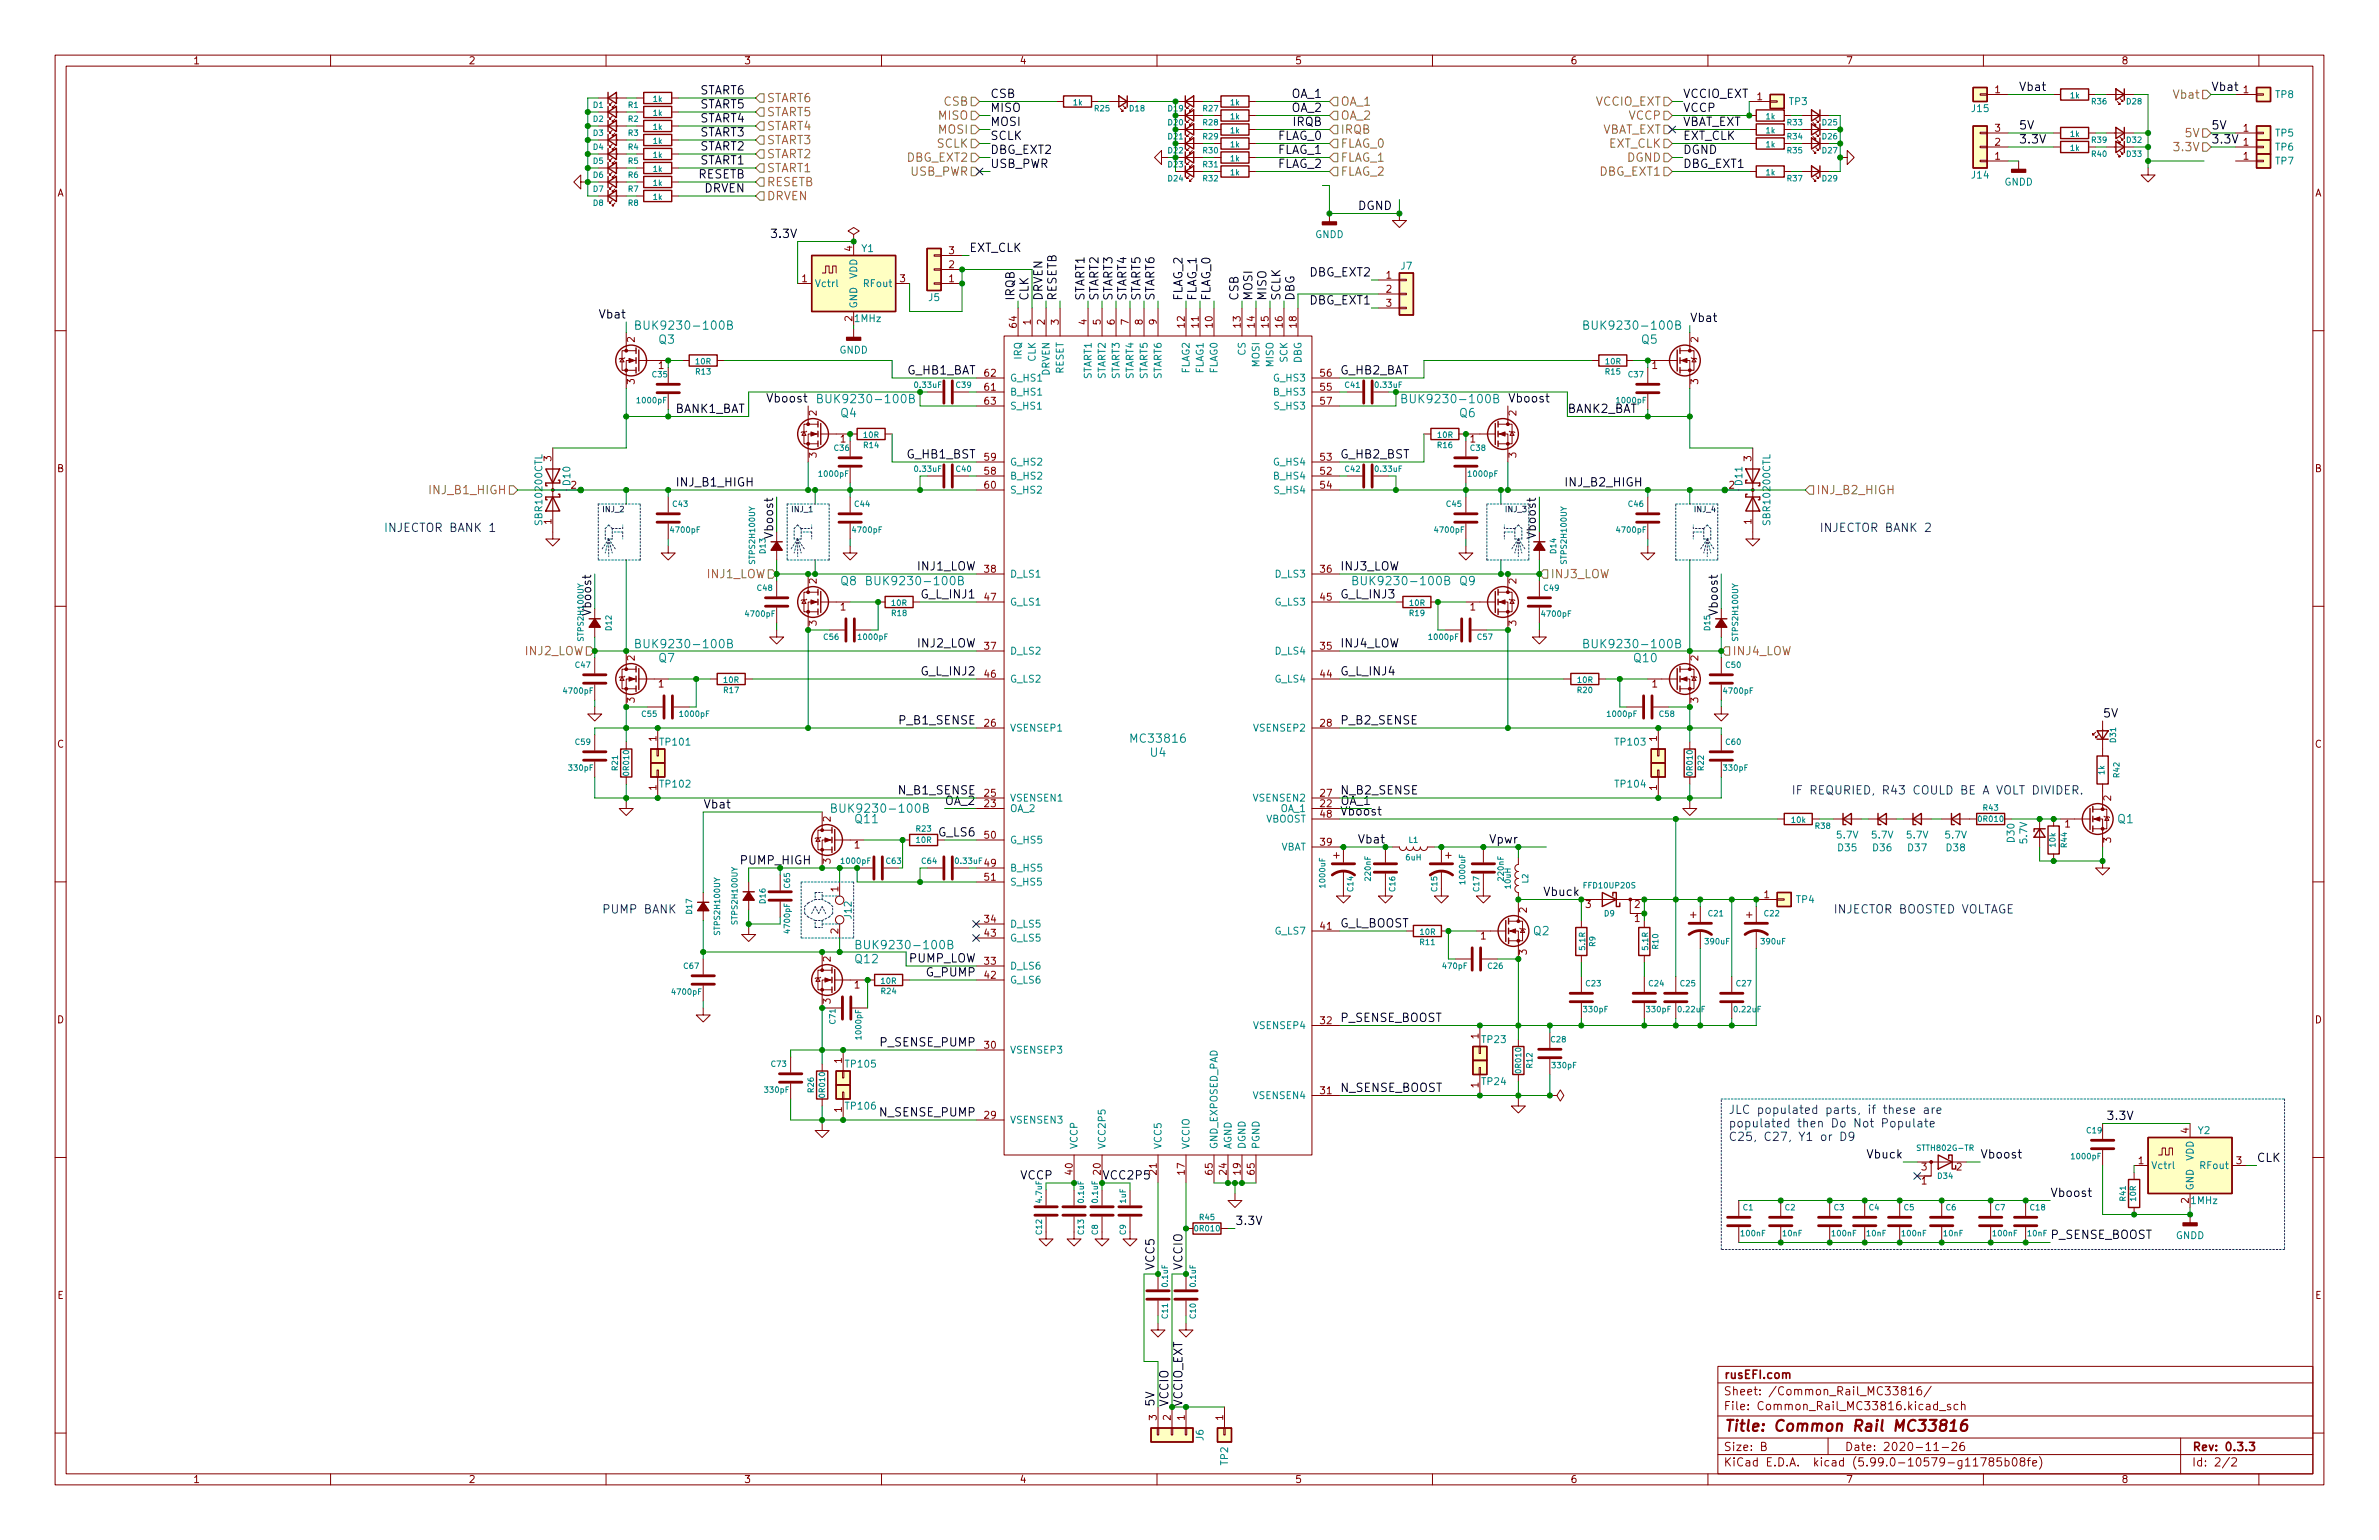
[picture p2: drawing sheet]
<svg xmlns="http://www.w3.org/2000/svg" width="432mm" height="279mm" viewBox="0 0 432 279" stroke-linecap="round" stroke-linejoin="round" font-family="sans-serif">
<defs><g id="words">
<text font-size="2.8" fill="#840000" x="312.8" y="259.7">Title: Common Rail MC33816</text>
<g font-size="2.1">
<text x="127" y="17.1">START6</text>
<text x="179.7" y="17.8">CSB</text>
<text x="234.5" y="17.8">OA_1</text>
<text x="305.4" y="17.8">VCCIO_EXT</text>
<text x="366.4" y="16.5">Vbat</text>
<text x="401.3" y="16.5">Vbat</text>
<text x="127" y="19.7">START5</text>
<text x="127" y="22.2">START4</text>
<text x="179.7" y="20.3">MISO</text>
<text x="179.7" y="22.8">MOSI</text>
<text x="234.5" y="20.3">OA_2</text>
<text x="234.7" y="22.8">IRQB</text>
<text x="305.4" y="20.3">VCCP</text>
<text x="305.4" y="22.8">VBAT_EXT</text>
<text x="366.4" y="23.5">5V</text>
<text x="401.3" y="23.5">5V</text>
<text x="127" y="29.8">START1</text>
<text x="127" y="24.8">START3</text>
<text x="127" y="27.3">START2</text>
<text x="179.7" y="25.4">SCLK</text>
<text x="179.7" y="27.9">DBG_EXT2</text>
<text x="231.9" y="25.4">FLAG_0</text>
<text x="231.9" y="27.9">FLAG_1</text>
<text x="305.4" y="25.4">EXT_CLK</text>
<text x="305.4" y="27.9">DGND</text>
<text x="366.4" y="26">3.3V</text>
<text x="401.3" y="26">3.3V</text>
<text x="126.6" y="32.4">RESETB</text>
<text x="127.8" y="34.9">DRVEN</text>
<text x="179.7" y="30.5">USB_PWR</text>
<text x="231.9" y="30.5">FLAG_2</text>
<text x="305.4" y="30.5">DBG_EXT1</text>
<text x="246.5" y="38.1">DGND</text>
<text x="140.4" y="43.2">3.3V</text>
<text x="175.9" y="45.7">EXT_CLK</text>
<text x="237.7" y="50.2">DBG_EXT2</text>
<text x="109.1" y="57.8">Vbat</text>
<text x="184.1" y="54.6" transform="rotate(-90 184.1 54.6)">IRQB</text>
<text x="186.7" y="54.6" transform="rotate(-90 186.7 54.6)">CLK</text>
<text x="189.2" y="54.6" transform="rotate(-90 189.2 54.6)">DRVEN</text>
<text x="191.8" y="54.6" transform="rotate(-90 191.8 54.6)">RESETB</text>
<text x="196.8" y="54.6" transform="rotate(-90 196.8 54.6)">START1</text>
<text x="199.4" y="54.6" transform="rotate(-90 199.4 54.6)">START2</text>
<text x="201.9" y="54.6" transform="rotate(-90 201.9 54.6)">START3</text>
<text x="204.5" y="54.6" transform="rotate(-90 204.5 54.6)">START4</text>
<text x="207" y="54.6" transform="rotate(-90 207 54.6)">START5</text>
<text x="209.5" y="54.6" transform="rotate(-90 209.5 54.6)">START6</text>
<text x="214.6" y="54.6" transform="rotate(-90 214.6 54.6)">FLAG_2</text>
<text x="217.2" y="54.6" transform="rotate(-90 217.2 54.6)">FLAG_1</text>
<text x="219.7" y="54.6" transform="rotate(-90 219.7 54.6)">FLAG_0</text>
<text x="224.8" y="54.6" transform="rotate(-90 224.8 54.6)">CSB</text>
<text x="227.3" y="54.6" transform="rotate(-90 227.3 54.6)">MOSI</text>
<text x="229.9" y="54.6" transform="rotate(-90 229.9 54.6)">MISO</text>
<text x="232.4" y="54.6" transform="rotate(-90 232.4 54.6)">SCLK</text>
<text x="234.9" y="54.6" transform="rotate(-90 234.9 54.6)">DBG</text>
<text x="237.7" y="55.2">DBG_EXT1</text>
<text x="306.7" y="58.4">Vbat</text>
<text x="164.5" y="67.9">G_HB1_BAT</text>
<text x="243.2" y="67.9">G_HB2_BAT</text>
<text x="122.6" y="74.9">BANK1_BAT</text>
<text x="139.5" y="73">Vboost</text>
<text x="273.7" y="73">Vboost</text>
<text x="284.5" y="74.9">BANK2_BAT</text>
<text x="164.7" y="83.2">G_HB1_BST</text>
<text x="243.2" y="83.2">G_HB2_BST</text>
<text x="122.6" y="88.3">INJ_B1_HIGH</text>
<text x="283.8" y="88.3">INJ_B2_HIGH</text>
<text x="140.3" y="97.4" transform="rotate(-90 140.3 97.4)">Vboost</text>
<text x="278.8" y="97.4" transform="rotate(-90 278.8 97.4)">Vboost</text>
<text x="166.6" y="103.5">INJ1_LOW</text>
<text x="243.2" y="103.5">INJ3_LOW</text>
<text x="107.3" y="111.3" transform="rotate(-90 107.3 111.3)">Vboost</text>
<text x="167.4" y="108.6">G_L_INJ1</text>
<text x="243.2" y="108.6">G_L_INJ3</text>
<text x="311.8" y="111.3" transform="rotate(-90 311.8 111.3)">Vboost</text>
<text x="166.6" y="117.5">INJ2_LOW</text>
<text x="243.2" y="117.5">INJ4_LOW</text>
<text x="167.4" y="122.5">G_L_INJ2</text>
<text x="243.2" y="122.5">G_L_INJ4</text>
<text x="163.5" y="131.4">P_B1_SENSE</text>
<text x="243.2" y="131.4">P_B2_SENSE</text>
<text x="381.6" y="130.2">5V</text>
<text x="127.6" y="146.7">Vbat</text>
<text x="163.4" y="144.1">N_B1_SENSE</text>
<text x="171.4" y="146">OA_2</text>
<text x="243.2" y="147.9">Vboost</text>
<text x="243.2" y="144.1">N_B2_SENSE</text>
<text x="243.4" y="146">OA_1</text>
<text x="170.4" y="151.8">G_LS6</text>
<text x="246.4" y="153">Vbat</text>
<text x="270.4" y="153">Vpwr</text>
<text x="134.7" y="156.8">PUMP_HIGH</text>
<text x="280" y="162.5">Vbuck</text>
<text x="243.2" y="168.3">G_L_BOOST</text>
<text x="168.2" y="177.2">G_PUMP</text>
<text x="243.2" y="185.4">P_SENSE_BOOST</text>
<text x="160.1" y="189.9">P_SENSE_PUMP</text>
<text x="159.9" y="202.6">N_SENSE_PUMP</text>
<text x="243.2" y="198.1">N_SENSE_BOOST</text>
<text x="383" y="203.2">3.3V</text>
<text x="185.2" y="214">VCCP</text>
<text x="200" y="214">VCC2P5</text>
<text x="339.1" y="210.2">Vbuck</text>
<text x="359.4" y="210.2">Vboost</text>
<text x="409.6" y="210.8">CLK</text>
<text x="372.1" y="217.2">Vboost</text>
<text x="224.2" y="222.2">3.3V</text>
<text x="372.1" y="224.8">P_SENSE_BOOST</text>
<text x="209.5" y="255.3" transform="rotate(-90 209.5 255.3)">5V</text>
<text x="212.1" y="255.3" transform="rotate(-90 212.1 255.3)">VCCIO</text>
</g>
<g font-size="2.1" fill="#848400">
<text x="394.7" y="17.9">Vbat</text>
<text x="139.1" y="23.6">START4</text>
<text x="139.1" y="21.1">START5</text>
<text x="139.1" y="18.5">START6</text>
<text x="170.4" y="21.7">MISO</text>
<text x="171.3" y="19.2">CSB</text>
<text x="243.3" y="21.7">OA_2</text>
<text x="243.3" y="19.2">OA_1</text>
<text x="289.5" y="19.2">VCCIO_EXT</text>
<text x="295.7" y="21.7">VCCP</text>
<text x="139.1" y="28.7">START2</text>
<text x="139.1" y="26.2">START3</text>
<text x="164.6" y="29.3">DBG_EXT2</text>
<text x="170" y="26.8">SCLK</text>
<text x="170.4" y="24.3">MOSI</text>
<text x="243.3" y="29.3">FLAG_1</text>
<text x="243.3" y="26.8">FLAG_0</text>
<text x="243.3" y="24.3">IRQB</text>
<text x="290.5" y="24.3">VBAT_EXT</text>
<text x="291.9" y="26.8">EXT_CLK</text>
<text x="295.3" y="29.3">DGND</text>
<text x="395" y="27.4">3.3V</text>
<text x="396.7" y="24.9">5V</text>
<text x="139.1" y="31.2">START1</text>
<text x="139.1" y="33.8">RESETB</text>
<text x="165.2" y="31.9">USB_PWR</text>
<text x="243.3" y="31.9">FLAG_2</text>
<text x="290.3" y="31.9">DBG_EXT1</text>
<text x="139.1" y="36.3">DRVEN</text>
<text x="78.3" y="89.7">INJ_B1_HIGH</text>
<text x="329.6" y="89.7">INJ_B2_HIGH</text>
<text x="128.4" y="104.9">INJ1_LOW</text>
<text x="281.4" y="104.9">INJ3_LOW</text>
<text x="95.4" y="118.9">INJ2_LOW</text>
<text x="314.4" y="118.9">INJ4_LOW</text>
</g>
<g font-size="2.1" fill="#008484">
<text x="116.6" y="59.8">BUK9230-100B</text>
<text x="288.7" y="59.8">BUK9230-100B</text>
<text x="119.6" y="62.4">Q3</text>
<text x="298" y="62.4">Q5</text>
<text x="149.6" y="73.2">BUK9230-100B</text>
<text x="152.6" y="75.7">Q4</text>
<text x="255.7" y="73.2">BUK9230-100B</text>
<text x="264.9" y="75.7">Q6</text>
<text x="152.6" y="106.2">Q8</text>
<text x="158.5" y="106.2">BUK9230-100B</text>
<text x="246.8" y="106.2">BUK9230-100B</text>
<text x="264.9" y="106.2">Q9</text>
<text x="116.6" y="117.6">BUK9230-100B</text>
<text x="288.7" y="117.6">BUK9230-100B</text>
<text x="119.6" y="120.1">Q7</text>
<text x="296.6" y="120.1">Q10</text>
<text x="205.6" y="134.7">MC33816</text>
<text x="208.8" y="137.3">U4</text>
<text x="152.1" y="147.4">BUK9230-100B</text>
<text x="155.3" y="149.4">Q11</text>
<text x="384.4" y="149.4">Q1</text>
<text x="156.6" y="172.2">BUK9230-100B</text>
<text x="278.3" y="169.7">Q2</text>
<text x="155.3" y="174.8">Q12</text>
</g>
<g font-size="2.1" fill="#0000c2">
<text x="70.9" y="96.5">INJECTOR BANK 1</text>
<text x="330.2" y="96.5">INJECTOR BANK 2</text>
<text x="325.1" y="144.1">IF REQURIED, R43 COULD BE A VOLT DIVIDER.</text>
<text x="109.2" y="165.7">PUMP BANK</text>
<text x="332.7" y="165.7">INJECTOR BOOSTED VOLTAGE</text>
<text x="313.7" y="202.1">JLC populated parts, if these are</text>
<text x="313.7" y="204.5">populated then Do Not Populate</text>
<text x="313.7" y="207">C25, C27, Y1 or D9</text>
</g>
<g font-size="2.1" fill="#008400">
<text x="164.9" y="174.6">PUMP_LOW</text>
<text x="209.5" y="230.5" transform="rotate(-90 209.5 230.5)">VCC5</text>
<text x="214.6" y="230.5" transform="rotate(-90 214.6 230.5)">VCCIO</text>
<text x="214.6" y="255.3" transform="rotate(-90 214.6 255.3)">VCCIO_EXT</text>
</g>
<g font-size="2.1" fill="#840000">
<text x="312.8" y="250.2">rusEFI.com</text>
<text x="312.8" y="255.9">File: Common_Rail_MC33816.kicad_sch</text>
<text x="312.8" y="253.2">Sheet: /Common_Rail_MC33816/</text>
<text x="312.8" y="263.2">Size: B</text>
<text x="334.8" y="263.2">Date: 2020-11-26</text>
<text x="397.8" y="263.2">Rev: 0.3.3</text>
<text x="312.8" y="266">KiCad E.D.A. kicad (5.99.0-10579-g11785b08fe)</text>
<text x="397.8" y="266">Id: 2/2</text>
</g>
<g font-size="1.8" fill="#840000">
<text x="35" y="11.7">1</text>
<text x="85" y="11.7">2</text>
<text x="135" y="11.7">3</text>
<text x="185" y="11.7">4</text>
<text x="235" y="11.7">5</text>
<text x="285" y="11.7">6</text>
<text x="335" y="11.7">7</text>
<text x="385" y="11.7">8</text>
<text x="362.1" y="16.9">1</text>
<text x="407.2" y="16.9">1</text>
<text x="318.9" y="18.2">1</text>
<text x="362.1" y="23.9">3</text>
<text x="407.2" y="23.9">1</text>
<text x="362.1" y="29">1</text>
<text x="362.1" y="26.4">2</text>
<text x="407.2" y="26.4">1</text>
<text x="407.2" y="29">1</text>
<text x="10.3" y="35.6">A</text>
<text x="420.1" y="35.6">A</text>
<text x="154.7" y="45.6" transform="rotate(-90 154.7 45.6)">4</text>
<text x="172.2" y="46.1">3</text>
<text x="145.6" y="51.2">1</text>
<text x="163.3" y="51.2">3</text>
<text x="172.2" y="51.2">1</text>
<text x="172.2" y="48.6">2</text>
<text x="251.6" y="50.5">1</text>
<text x="251.6" y="53.1">2</text>
<text x="154.7" y="58.3" transform="rotate(-90 154.7 58.3)">2</text>
<text x="184.5" y="59.4" transform="rotate(-90 184.5 59.4)">64</text>
<text x="187.1" y="58.9" transform="rotate(-90 187.1 58.9)">1</text>
<text x="189.6" y="58.9" transform="rotate(-90 189.6 58.9)">2</text>
<text x="192.2" y="58.9" transform="rotate(-90 192.2 58.9)">3</text>
<text x="197.2" y="58.9" transform="rotate(-90 197.2 58.9)">4</text>
<text x="199.8" y="58.9" transform="rotate(-90 199.8 58.9)">5</text>
<text x="202.3" y="58.9" transform="rotate(-90 202.3 58.9)">6</text>
<text x="204.9" y="58.9" transform="rotate(-90 204.9 58.9)">7</text>
<text x="207.4" y="58.9" transform="rotate(-90 207.4 58.9)">8</text>
<text x="209.9" y="58.9" transform="rotate(-90 209.9 58.9)">9</text>
<text x="215" y="59.4" transform="rotate(-90 215 59.4)">12</text>
<text x="217.6" y="59.4" transform="rotate(-90 217.6 59.4)">11</text>
<text x="220.1" y="59.4" transform="rotate(-90 220.1 59.4)">10</text>
<text x="225.2" y="59.4" transform="rotate(-90 225.2 59.4)">13</text>
<text x="227.7" y="59.4" transform="rotate(-90 227.7 59.4)">14</text>
<text x="230.3" y="59.4" transform="rotate(-90 230.3 59.4)">15</text>
<text x="232.8" y="59.4" transform="rotate(-90 232.8 59.4)">16</text>
<text x="235.3" y="59.4" transform="rotate(-90 235.3 59.4)">18</text>
<text x="251.6" y="55.6">3</text>
<text x="115.2" y="62.1" transform="rotate(-90 115.2 62.1)">2</text>
<text x="308.2" y="62.1" transform="rotate(-90 308.2 62.1)">2</text>
<text x="115.2" y="69.7" transform="rotate(-90 115.2 69.7)">3</text>
<text x="119.5" y="66.9">1</text>
<text x="178.7" y="70.9">61</text>
<text x="178.7" y="68.3">62</text>
<text x="239.7" y="70.9">55</text>
<text x="239.7" y="68.3">56</text>
<text x="299.9" y="66.9">1</text>
<text x="308.2" y="69.7" transform="rotate(-90 308.2 69.7)">3</text>
<text x="148.2" y="75.4" transform="rotate(-90 148.2 75.4)">2</text>
<text x="178.7" y="73.4">63</text>
<text x="239.7" y="73.4">57</text>
<text x="275.2" y="75.4" transform="rotate(-90 275.2 75.4)">2</text>
<text x="100.1" y="83.7" transform="rotate(-90 100.1 83.7)">3</text>
<text x="148.2" y="83" transform="rotate(-90 148.2 83)">3</text>
<text x="152.5" y="80.3">1</text>
<text x="178.7" y="83.6">59</text>
<text x="239.7" y="83.6">53</text>
<text x="266.8" y="80.3">1</text>
<text x="275.2" y="83" transform="rotate(-90 275.2 83)">3</text>
<text x="317.9" y="83.7" transform="rotate(-90 317.9 83.7)">3</text>
<text x="10.3" y="85.7">B</text>
<text x="103.6" y="88.6">2</text>
<text x="178.7" y="86.1">58</text>
<text x="178.7" y="88.6">60</text>
<text x="239.7" y="86.1">52</text>
<text x="239.7" y="88.6">54</text>
<text x="313.8" y="88.6">2</text>
<text x="420.1" y="85.7">B</text>
<text x="100.1" y="95.1" transform="rotate(-90 100.1 95.1)">1</text>
<text x="317.9" y="95.1" transform="rotate(-90 317.9 95.1)">1</text>
<text x="148.2" y="105.9" transform="rotate(-90 148.2 105.9)">2</text>
<text x="178.7" y="103.9">38</text>
<text x="239.7" y="103.9">36</text>
<text x="275.2" y="105.9" transform="rotate(-90 275.2 105.9)">2</text>
<text x="148.2" y="113.5" transform="rotate(-90 148.2 113.5)">3</text>
<text x="152.5" y="110.7">1</text>
<text x="178.7" y="109">47</text>
<text x="239.7" y="109">45</text>
<text x="266.8" y="110.7">1</text>
<text x="275.2" y="113.5" transform="rotate(-90 275.2 113.5)">3</text>
<text x="115.2" y="119.9" transform="rotate(-90 115.2 119.9)">2</text>
<text x="178.7" y="117.9">37</text>
<text x="239.7" y="117.9">35</text>
<text x="308.2" y="119.9" transform="rotate(-90 308.2 119.9)">2</text>
<text x="119.5" y="124.7">1</text>
<text x="178.7" y="122.9">46</text>
<text x="239.7" y="122.9">44</text>
<text x="299.9" y="124.7">1</text>
<text x="115.2" y="127.5" transform="rotate(-90 115.2 127.5)">3</text>
<text x="178.7" y="131.8">26</text>
<text x="239.7" y="131.8">28</text>
<text x="308.2" y="127.5" transform="rotate(-90 308.2 127.5)">3</text>
<text x="10.3" y="135.6">C</text>
<text x="119.1" y="134.5" transform="rotate(-90 119.1 134.5)">1</text>
<text x="300.7" y="134.5" transform="rotate(-90 300.7 134.5)">1</text>
<text x="420.1" y="135.6">C</text>
<text x="119.1" y="143.4" transform="rotate(-90 119.1 143.4)">1</text>
<text x="300.7" y="143.4" transform="rotate(-90 300.7 143.4)">1</text>
<text x="150.7" y="149.1" transform="rotate(-90 150.7 149.1)">2</text>
<text x="178.7" y="146.4">23</text>
<text x="178.7" y="144.5">25</text>
<text x="239.7" y="146.4">22</text>
<text x="239.7" y="144.5">27</text>
<text x="239.7" y="148.3">48</text>
<text x="383.2" y="145.3" transform="rotate(-90 383.2 145.3)">2</text>
<text x="155.1" y="153.9">1</text>
<text x="178.7" y="152.1">50</text>
<text x="239.7" y="153.4">39</text>
<text x="374.8" y="150.1">1</text>
<text x="383.2" y="152.9" transform="rotate(-90 383.2 152.9)">3</text>
<text x="150.7" y="156.7" transform="rotate(-90 150.7 156.7)">3</text>
<text x="152.1" y="161.8" transform="rotate(-90 152.1 161.8)">1</text>
<text x="178.7" y="157.2">49</text>
<text x="178.7" y="159.8">51</text>
<text x="178.7" y="167.4">34</text>
<text x="277.1" y="165.6" transform="rotate(-90 277.1 165.6)">2</text>
<text x="287.8" y="164.7">3</text>
<text x="296.7" y="167.3">1</text>
<text x="296.7" y="164.7">2</text>
<text x="320.2" y="162.9">1</text>
<text x="152.1" y="169.4" transform="rotate(-90 152.1 169.4)">2</text>
<text x="178.7" y="169.9">43</text>
<text x="239.7" y="168.7">41</text>
<text x="268.7" y="170.4">1</text>
<text x="277.1" y="173.2" transform="rotate(-90 277.1 173.2)">3</text>
<text x="150.7" y="174.5" transform="rotate(-90 150.7 174.5)">2</text>
<text x="155.1" y="179.3">1</text>
<text x="178.7" y="175">33</text>
<text x="178.7" y="177.5">42</text>
<text x="10.3" y="185.7">D</text>
<text x="150.7" y="182.1" transform="rotate(-90 150.7 182.1)">3</text>
<text x="239.7" y="185.8">32</text>
<text x="420.1" y="185.7">D</text>
<text x="178.7" y="190.2">30</text>
<text x="268.4" y="188.5" transform="rotate(-90 268.4 188.5)">1</text>
<text x="152.8" y="192.9" transform="rotate(-90 152.8 192.9)">1</text>
<text x="268.4" y="197.3" transform="rotate(-90 268.4 197.3)">1</text>
<text x="152.8" y="201.8" transform="rotate(-90 152.8 201.8)">1</text>
<text x="178.7" y="202.9">29</text>
<text x="239.7" y="198.5">31</text>
<text x="397.3" y="205.6" transform="rotate(-90 397.3 205.6)">4</text>
<text x="194.7" y="213.1" transform="rotate(-90 194.7 213.1)">40</text>
<text x="199.8" y="213.1" transform="rotate(-90 199.8 213.1)">20</text>
<text x="209.9" y="213.1" transform="rotate(-90 209.9 213.1)">21</text>
<text x="215" y="213.1" transform="rotate(-90 215 213.1)">17</text>
<text x="220.1" y="213.1" transform="rotate(-90 220.1 213.1)">65</text>
<text x="222.6" y="213.1" transform="rotate(-90 222.6 213.1)">24</text>
<text x="225.2" y="213.1" transform="rotate(-90 225.2 213.1)">19</text>
<text x="227.7" y="213.1" transform="rotate(-90 227.7 213.1)">65</text>
<text x="348.8" y="214.9">1</text>
<text x="348.8" y="212.3">3</text>
<text x="355.1" y="212.3">2</text>
<text x="388.1" y="211.2">1</text>
<text x="405.9" y="211.2">3</text>
<text x="397.3" y="218.3" transform="rotate(-90 397.3 218.3)">2</text>
<text x="10.4" y="235.7">E</text>
<text x="420.2" y="235.7">E</text>
<text x="209.9" y="257.7" transform="rotate(-90 209.9 257.7)">3</text>
<text x="212.5" y="257.7" transform="rotate(-90 212.5 257.7)">2</text>
<text x="215" y="257.7" transform="rotate(-90 215 257.7)">1</text>
<text x="222" y="257.7" transform="rotate(-90 222 257.7)">1</text>
<text x="35" y="269.1">1</text>
<text x="85" y="269.1">2</text>
<text x="135" y="269.1">3</text>
<text x="185" y="269.1">4</text>
<text x="235" y="269.1">5</text>
<text x="285" y="269.1">6</text>
<text x="335" y="269.1">7</text>
<text x="385" y="269.1">8</text>
</g>
<g font-size="1.8" fill="#008484">
<text x="413" y="17.8">TP8</text>
<text x="324.8" y="19.1">TP3</text>
<text x="357.9" y="20.3">J15</text>
<text x="413" y="27.3">TP6</text>
<text x="413" y="24.8">TP5</text>
<text x="413" y="29.8">TP7</text>
<text x="357.9" y="32.4">J14</text>
<text x="363.8" y="33.7">GNDD</text>
<text x="156.4" y="45.7">Y1</text>
<text x="238.7" y="43.2">GNDD</text>
<text x="147.8" y="52.1">Vctrl</text>
<text x="155.6" y="50.6" transform="rotate(-90 155.6 50.6)">VDD</text>
<text x="156.9" y="52.1">RFout</text>
<text x="254.3" y="48.9">J7</text>
<text x="155.2" y="58.4">1MHz</text>
<text x="155.6" y="56" transform="rotate(-90 155.6 56)">GND</text>
<text x="168.6" y="54.6">J5</text>
<text x="152.3" y="64.1">GNDD</text>
<text x="185.4" y="65.1" transform="rotate(-90 185.4 65.1)">IRQ</text>
<text x="188" y="65.6" transform="rotate(-90 188 65.6)">CLK</text>
<text x="226.1" y="64.4" transform="rotate(-90 226.1 64.4)">CS</text>
<text x="233.7" y="65.7" transform="rotate(-90 233.7 65.7)">SCK</text>
<text x="236.2" y="65.9" transform="rotate(-90 236.2 65.9)">DBG</text>
<text x="183.3" y="71.8">B_HS1</text>
<text x="183.3" y="69.2">G_HS1</text>
<text x="190.5" y="68.2" transform="rotate(-90 190.5 68.2)">DRVEN</text>
<text x="193" y="67.9" transform="rotate(-90 193 67.9)">RESET</text>
<text x="198.1" y="68.9" transform="rotate(-90 198.1 68.9)">START1</text>
<text x="200.7" y="68.9" transform="rotate(-90 200.7 68.9)">START2</text>
<text x="203.2" y="68.9" transform="rotate(-90 203.2 68.9)">START3</text>
<text x="205.7" y="68.9" transform="rotate(-90 205.7 68.9)">START4</text>
<text x="208.3" y="68.9" transform="rotate(-90 208.3 68.9)">START5</text>
<text x="210.8" y="68.9" transform="rotate(-90 210.8 68.9)">START6</text>
<text x="215.9" y="67.8" transform="rotate(-90 215.9 67.8)">FLAG2</text>
<text x="218.4" y="67.8" transform="rotate(-90 218.4 67.8)">FLAG1</text>
<text x="221" y="67.8" transform="rotate(-90 221 67.8)">FLAG0</text>
<text x="228.6" y="66.5" transform="rotate(-90 228.6 66.5)">MOSI</text>
<text x="231.1" y="66.5" transform="rotate(-90 231.1 66.5)">MISO</text>
<text x="231.3" y="69.2">G_HS3</text>
<text x="231.4" y="71.8">B_HS3</text>
<text x="183.3" y="74.3">S_HS1</text>
<text x="231.5" y="74.3">S_HS3</text>
<text x="103.5" y="88" transform="rotate(-90 103.5 88)">D10</text>
<text x="183.3" y="87">B_HS2</text>
<text x="183.3" y="84.5">G_HS2</text>
<text x="183.3" y="89.5">S_HS2</text>
<text x="231.3" y="84.5">G_HS4</text>
<text x="231.4" y="87">B_HS4</text>
<text x="231.5" y="89.5">S_HS4</text>
<text x="316.2" y="88" transform="rotate(-90 316.2 88)">D11</text>
<text x="98.4" y="94.9" transform="rotate(-90 98.4 94.9)">SBR10200CTL</text>
<text x="321.3" y="94.9" transform="rotate(-90 321.3 94.9)">SBR10200CTL</text>
<text x="183.3" y="104.8">D_LS1</text>
<text x="231.6" y="104.8">D_LS3</text>
<text x="183.3" y="109.9">G_LS1</text>
<text x="231.5" y="109.9">G_LS3</text>
<text x="183.3" y="118.7">D_LS2</text>
<text x="231.6" y="118.7">D_LS4</text>
<text x="183.3" y="123.8">G_LS2</text>
<text x="231.5" y="123.8">G_LS4</text>
<text x="119.9" y="135.3">TP101</text>
<text x="183.3" y="132.7">VSENSEP1</text>
<text x="227.8" y="132.7">VSENSEP2</text>
<text x="293.3" y="135.3">TP103</text>
<text x="119.9" y="142.9">TP102</text>
<text x="293.3" y="142.9">TP104</text>
<text x="183.3" y="147.3">OA_2</text>
<text x="183.3" y="145.4">VSENSEN1</text>
<text x="227.7" y="145.4">VSENSEN2</text>
<text x="229.6" y="149.2">VBOOST</text>
<text x="232.5" y="147.3">OA_1</text>
<text x="183.3" y="153">G_HS5</text>
<text x="232.3" y="154.3">VBAT</text>
<text x="333.5" y="152.1">5.7V</text>
<text x="333.7" y="154.4">D35</text>
<text x="339.8" y="152.1">5.7V</text>
<text x="340" y="154.4">D36</text>
<text x="346.2" y="152.1">5.7V</text>
<text x="346.4" y="154.4">D37</text>
<text x="353.1" y="152.1">5.7V</text>
<text x="353.3" y="154.4">D38</text>
<text x="365.6" y="152.8" transform="rotate(-90 365.6 152.8)">D30</text>
<text x="367.9" y="152.9" transform="rotate(-90 367.9 152.9)">5.7V</text>
<text x="183.3" y="158.1">B_HS5</text>
<text x="183.3" y="160.7">S_HS5</text>
<text x="154.6" y="166.6" transform="rotate(-90 154.6 166.6)">J12</text>
<text x="326" y="163.8">TP4</text>
<text x="183.3" y="168.3">D_LS5</text>
<text x="183.3" y="170.8">G_LS5</text>
<text x="231.5" y="169.5">G_LS7</text>
<text x="183.3" y="175.9">D_LS6</text>
<text x="183.3" y="178.4">G_LS6</text>
<text x="183.3" y="191.1">VSENSEP3</text>
<text x="227.8" y="186.7">VSENSEP4</text>
<text x="269" y="189.2">TP23</text>
<text x="153.6" y="193.7">TP105</text>
<text x="269" y="196.8">TP24</text>
<text x="153.6" y="201.3">TP106</text>
<text x="183.3" y="203.8">VSENSEN3</text>
<text x="227.7" y="199.4">VSENSEN4</text>
<text x="195.6" y="208.5" transform="rotate(-90 195.6 208.5)">VCCP</text>
<text x="200.7" y="208.5" transform="rotate(-90 200.7 208.5)">VCC2P5</text>
<text x="210.8" y="208.5" transform="rotate(-90 210.8 208.5)">VCC5</text>
<text x="215.9" y="208.5" transform="rotate(-90 215.9 208.5)">VCCIO</text>
<text x="221" y="208.5" transform="rotate(-90 221 208.5)">GND_EXPOSED_PAD</text>
<text x="223.5" y="208.5" transform="rotate(-90 223.5 208.5)">AGND</text>
<text x="226.1" y="208.5" transform="rotate(-90 226.1 208.5)">DGND</text>
<text x="228.6" y="208.5" transform="rotate(-90 228.6 208.5)">PGND</text>
<text x="399" y="205.7">Y2</text>
<text x="390.4" y="212.1">Vctrl</text>
<text x="398.1" y="210.6" transform="rotate(-90 398.1 210.6)">VDD</text>
<text x="399.5" y="212.1">RFout</text>
<text x="397.7" y="218.4">1MHz</text>
<text x="398.1" y="216" transform="rotate(-90 398.1 216)">GND</text>
<text x="394.9" y="224.8">GNDD</text>
<text x="218.4" y="261.3" transform="rotate(-90 218.4 261.3)">J6</text>
<text x="222.9" y="265.8" transform="rotate(-90 222.9 265.8)">TP2</text>
</g>
<g font-size="1.4" fill="#008484">
<text x="375.8" y="17.8">1k</text>
<text x="107.7" y="22.1">D2</text>
<text x="107.7" y="19.6">D1</text>
<text x="114" y="22.1">R2</text>
<text x="114" y="19.6">R1</text>
<text x="118.6" y="23.5">1k</text>
<text x="118.6" y="21">1k</text>
<text x="118.6" y="18.5">1k</text>
<text x="194.8" y="19.1">1k</text>
<text x="198.7" y="20.2">R25</text>
<text x="205.1" y="20.2">D18</text>
<text x="212.1" y="20.2">D19</text>
<text x="212.1" y="22.7">D20</text>
<text x="218.4" y="22.7">R28</text>
<text x="218.4" y="20.2">R27</text>
<text x="223.3" y="21.6">1k</text>
<text x="223.3" y="19.1">1k</text>
<text x="320.5" y="21.6">1k</text>
<text x="324.5" y="22.7">R33</text>
<text x="330.8" y="22.7">D25</text>
<text x="379.7" y="18.9">R36</text>
<text x="386.1" y="18.9">D28</text>
<text x="107.7" y="24.6">D3</text>
<text x="107.7" y="27.2">D4</text>
<text x="107.7" y="29.7">D5</text>
<text x="114" y="24.6">R3</text>
<text x="114" y="27.2">R4</text>
<text x="114" y="29.7">R5</text>
<text x="118.6" y="26.1">1k</text>
<text x="118.6" y="28.6">1k</text>
<text x="212.1" y="25.3">D21</text>
<text x="212.1" y="27.8">D22</text>
<text x="218.4" y="27.8">R30</text>
<text x="218.4" y="25.3">R29</text>
<text x="223.3" y="26.7">1k</text>
<text x="223.3" y="24.2">1k</text>
<text x="223.3" y="29.3">1k</text>
<text x="320.5" y="24.2">1k</text>
<text x="320.5" y="26.7">1k</text>
<text x="324.5" y="25.3">R34</text>
<text x="324.5" y="27.8">R35</text>
<text x="330.8" y="25.3">D26</text>
<text x="330.8" y="27.8">D27</text>
<text x="375.8" y="24.8">1k</text>
<text x="375.8" y="27.4">1k</text>
<text x="379.7" y="25.9">R39</text>
<text x="379.7" y="28.4">R40</text>
<text x="386.1" y="25.9">D32</text>
<text x="386.1" y="28.4">D33</text>
<text x="107.7" y="34.8">D7</text>
<text x="107.7" y="32.3">D6</text>
<text x="114" y="32.3">R6</text>
<text x="114" y="34.8">R7</text>
<text x="118.6" y="31.2">1k</text>
<text x="118.6" y="33.7">1k</text>
<text x="212.1" y="30.4">D23</text>
<text x="212.1" y="32.9">D24</text>
<text x="218.4" y="30.4">R31</text>
<text x="218.4" y="32.9">R32</text>
<text x="223.3" y="31.8">1k</text>
<text x="320.5" y="31.8">1k</text>
<text x="324.5" y="32.9">R37</text>
<text x="330.8" y="32.9">D29</text>
<text x="107.7" y="37.3">D8</text>
<text x="114" y="37.3">R8</text>
<text x="118.6" y="36.2">1k</text>
<text x="118.4" y="68.5">C35</text>
<text x="126.3" y="66.1">10R</text>
<text x="126.3" y="67.9">R13</text>
<text x="166.1" y="70.4">0.33uF</text>
<text x="173.6" y="70.4">C39</text>
<text x="244.2" y="70.4">C41</text>
<text x="249.7" y="70.4">0.33uF</text>
<text x="291.4" y="67.9">R15</text>
<text x="291.5" y="66.1">10R</text>
<text x="295.6" y="68.5">C37</text>
<text x="115.8" y="73.2">1000pF</text>
<text x="151.5" y="81.8">C36</text>
<text x="156.8" y="79.4">10R</text>
<text x="156.8" y="81.3">R14</text>
<text x="261" y="81.3">R16</text>
<text x="261" y="79.4">10R</text>
<text x="266.9" y="81.8">C38</text>
<text x="148.8" y="86.5">1000pF</text>
<text x="166.1" y="85.6">0.33uF</text>
<text x="173.6" y="85.6">C40</text>
<text x="244.2" y="85.6">C42</text>
<text x="249.7" y="85.6">0.33uF</text>
<text x="266.7" y="86.5">1000pF</text>
<text x="122.2" y="91.9">C43</text>
<text x="155.2" y="91.9">C44</text>
<text x="262.6" y="91.9">C45</text>
<text x="295.6" y="91.9">C46</text>
<text x="121.9" y="96.6">4700pF</text>
<text x="138.9" y="100.4" transform="rotate(-90 138.9 100.4)">D13</text>
<text x="154.9" y="96.6">4700pF</text>
<text x="260.6" y="96.6">4700pF</text>
<text x="282.4" y="100.4" transform="rotate(-90 282.4 100.4)">D14</text>
<text x="293.6" y="96.6">4700pF</text>
<text x="137" y="102.1" transform="rotate(-90 137 102.1)">STPS2H100UY</text>
<text x="137.5" y="107.2">C48</text>
<text x="280.3" y="107.2">C49</text>
<text x="284.4" y="102.1" transform="rotate(-90 284.4 102.1)">STPS2H100UY</text>
<text x="135.5" y="111.9">4700pF</text>
<text x="161.9" y="109.9">10R</text>
<text x="161.9" y="111.8">R18</text>
<text x="255.9" y="111.8">R19</text>
<text x="255.9" y="109.9">10R</text>
<text x="280" y="111.9">4700pF</text>
<text x="105.9" y="116" transform="rotate(-90 105.9 116)">STPS2H100UY</text>
<text x="111" y="114.3" transform="rotate(-90 111 114.3)">D12</text>
<text x="149.6" y="116.1">C56</text>
<text x="156" y="116.1">1000pF</text>
<text x="259.5" y="116.1">1000pF</text>
<text x="268.2" y="116.1">C57</text>
<text x="310.4" y="114.3" transform="rotate(-90 310.4 114.3)">D15</text>
<text x="315.5" y="116" transform="rotate(-90 315.5 116)">STPS2H100UY</text>
<text x="102.5" y="125.9">4700pF</text>
<text x="104.5" y="121.2">C47</text>
<text x="131.4" y="123.9">10R</text>
<text x="131.4" y="125.7">R17</text>
<text x="286.4" y="125.7">R20</text>
<text x="286.4" y="123.9">10R</text>
<text x="313" y="125.9">4700pF</text>
<text x="313.3" y="121.2">C50</text>
<text x="116.5" y="130">C55</text>
<text x="123.6" y="130">1000pF</text>
<text x="291.9" y="130">1000pF</text>
<text x="301.2" y="130">C58</text>
<text x="104.5" y="135.1">C59</text>
<text x="313.3" y="135.1">C60</text>
<text x="384" y="134.6" transform="rotate(-90 384 134.6)">D31</text>
<text x="103.3" y="139.8">330pF</text>
<text x="112.1" y="139.7" transform="rotate(-90 112.1 139.7)">R21</text>
<text x="114.2" y="140.5" transform="rotate(-90 114.2 140.5)">0R010</text>
<text x="307.2" y="140.5" transform="rotate(-90 307.2 140.5)">0R010</text>
<text x="309.2" y="139.7" transform="rotate(-90 309.2 139.7)">R22</text>
<text x="312.9" y="139.8">330pF</text>
<text x="382" y="140.5" transform="rotate(-90 382 140.5)">1k</text>
<text x="384.7" y="141" transform="rotate(-90 384.7 141)">R42</text>
<text x="325.2" y="149.3">10k</text>
<text x="359.2" y="149.1">0R010</text>
<text x="360" y="147.1">R43</text>
<text x="166.3" y="150.9">R23</text>
<text x="166.3" y="152.9">10R</text>
<text x="255.7" y="152.9">L1</text>
<text x="329.5" y="150.4">R38</text>
<text x="373.1" y="153.6" transform="rotate(-90 373.1 153.6)">10k</text>
<text x="375.2" y="153.7" transform="rotate(-90 375.2 153.7)">R44</text>
<text x="143.4" y="161" transform="rotate(-90 143.4 161)">C65</text>
<text x="152.9" y="156.7">1000pF</text>
<text x="160.9" y="156.7">C63</text>
<text x="167.3" y="156.7">C64</text>
<text x="173.5" y="156.7">0.33uF</text>
<text x="240.5" y="160.8" transform="rotate(-90 240.5 160.8)">1000uF</text>
<text x="245.6" y="161.7" transform="rotate(-90 245.6 161.7)">C14</text>
<text x="248.8" y="159.7" transform="rotate(-90 248.8 159.7)">220nF</text>
<text x="253.2" y="161.7" transform="rotate(-90 253.2 161.7)">C16</text>
<text x="255.2" y="156.1">6uH</text>
<text x="260.9" y="161.7" transform="rotate(-90 260.9 161.7)">C15</text>
<text x="265.9" y="160.2" transform="rotate(-90 265.9 160.2)">1000uF</text>
<text x="268.5" y="161.7" transform="rotate(-90 268.5 161.7)">C17</text>
<text x="272.9" y="159.7" transform="rotate(-90 272.9 159.7)">220nF</text>
<text x="274.2" y="161.1" transform="rotate(-90 274.2 161.1)">10uH</text>
<text x="277.4" y="160.2" transform="rotate(-90 277.4 160.2)">L2</text>
<text x="287.7" y="161.2">FFD10UP20S</text>
<text x="125.6" y="165.8" transform="rotate(-90 125.6 165.8)">D17</text>
<text x="133.9" y="167.5" transform="rotate(-90 133.9 167.5)">STPS2H100UY</text>
<text x="138.9" y="163.9" transform="rotate(-90 138.9 163.9)">D16</text>
<text x="291.2" y="166.2">D9</text>
<text x="310.1" y="166.2">C21</text>
<text x="320.3" y="166.2">C22</text>
<text x="130.7" y="169.4" transform="rotate(-90 130.7 169.4)">STPS2H100UY</text>
<text x="143.4" y="169.1" transform="rotate(-90 143.4 169.1)">4700pF</text>
<text x="257.8" y="171.4">R11</text>
<text x="257.8" y="169.6">10R</text>
<text x="287.7" y="172.3" transform="rotate(-90 287.7 172.3)">5.1R</text>
<text x="289.6" y="171.7" transform="rotate(-90 289.6 171.7)">R9</text>
<text x="299.1" y="172.3" transform="rotate(-90 299.1 172.3)">5.1R</text>
<text x="301" y="172.1" transform="rotate(-90 301 172.1)">R10</text>
<text x="309.6" y="171.3">390uF</text>
<text x="319.8" y="171.3">390uF</text>
<text x="124.2" y="175.8">C67</text>
<text x="160" y="178.5">10R</text>
<text x="262" y="175.8">470pF</text>
<text x="270.1" y="175.8">C26</text>
<text x="287.9" y="178.9">C23</text>
<text x="299.3" y="178.9">C24</text>
<text x="305" y="178.9">C25</text>
<text x="315.2" y="178.9">C27</text>
<text x="122.2" y="180.5">4700pF</text>
<text x="151.6" y="185.7" transform="rotate(-90 151.6 185.7)">C71</text>
<text x="160" y="180.3">R24</text>
<text x="287.5" y="183.6">330pF</text>
<text x="299" y="183.6">330pF</text>
<text x="304.7" y="183.6">0.22uF</text>
<text x="314.9" y="183.6">0.22uF</text>
<text x="156.3" y="188.4" transform="rotate(-90 156.3 188.4)">1000pF</text>
<text x="281.5" y="189.1">C28</text>
<text x="140" y="193.5">C73</text>
<text x="276.1" y="194.5" transform="rotate(-90 276.1 194.5)">0R010</text>
<text x="278.1" y="193.7" transform="rotate(-90 278.1 193.7)">R12</text>
<text x="281.8" y="193.8">330pF</text>
<text x="138.9" y="198.2">330pF</text>
<text x="147.7" y="198.1" transform="rotate(-90 147.7 198.1)">R26</text>
<text x="149.7" y="198.9" transform="rotate(-90 149.7 198.9)">0R010</text>
<text x="348.3" y="208.8">STTH802G-TR</text>
<text x="378.8" y="205.6">C19</text>
<text x="351.8" y="213.9">D34</text>
<text x="376.2" y="210.3">1000pF</text>
<text x="189.1" y="218.1" transform="rotate(-90 189.1 218.1)">4.7uF</text>
<text x="196.7" y="218.1" transform="rotate(-90 196.7 218.1)">0.1uF</text>
<text x="199.3" y="218.1" transform="rotate(-90 199.3 218.1)">0.1uF</text>
<text x="204.3" y="218.3" transform="rotate(-90 204.3 218.3)">1uF</text>
<text x="217.8" y="221.4">R45</text>
<text x="316.4" y="219.6">C1</text>
<text x="324" y="219.6">C2</text>
<text x="332.9" y="219.6">C3</text>
<text x="339.2" y="219.6">C4</text>
<text x="345.6" y="219.6">C5</text>
<text x="353.2" y="219.6">C6</text>
<text x="362.1" y="219.6">C7</text>
<text x="368.5" y="219.6">C18</text>
<text x="385.8" y="217.8" transform="rotate(-90 385.8 217.8)">R41</text>
<text x="387.7" y="217.9" transform="rotate(-90 387.7 217.9)">10R</text>
<text x="189.1" y="223.9" transform="rotate(-90 189.1 223.9)">C12</text>
<text x="196.7" y="223.9" transform="rotate(-90 196.7 223.9)">C13</text>
<text x="199.3" y="224" transform="rotate(-90 199.3 224)">C8</text>
<text x="204.3" y="224" transform="rotate(-90 204.3 224)">C9</text>
<text x="217" y="223.4">0R010</text>
<text x="316.1" y="224.3">100nF</text>
<text x="323.6" y="224.3">10nF</text>
<text x="332.6" y="224.3">100nF</text>
<text x="338.9" y="224.3">10nF</text>
<text x="345.3" y="224.3">100nF</text>
<text x="352.9" y="224.3">10nF</text>
<text x="361.8" y="224.3">100nF</text>
<text x="368.1" y="224.3">10nF</text>
<text x="212" y="233.4" transform="rotate(-90 212 233.4)">0.1uF</text>
<text x="217" y="233.4" transform="rotate(-90 217 233.4)">0.1uF</text>
<text x="212" y="239.2" transform="rotate(-90 212 239.2)">C11</text>
<text x="217" y="239.2" transform="rotate(-90 217 239.2)">C10</text>
</g>
<text font-size="1.4" x="293.6" y="73.2">1000pF</text>
<g font-size="1.4" fill="#0000c2">
<text x="109.2" y="92.9">INJ_2</text>
<text x="143.5" y="92.9">INJ_1</text>
<text x="273" y="92.9">INJ_3</text>
<text x="307.3" y="92.9">INJ_4</text>
</g>
</g></defs>
<g fill="none" stroke="#840000" stroke-width=".18">
<path d="M10 10h411.8v259.4h-411.8zM12 12h407.8v255.4h-407.8zM60 10v2M108.6 17.8h5.1M110 10v2M111.1 18.5l-.5 .6h.3h-.3v-.3M111.6 19.1l-.5 .5h.3h-.3v-.3M115.6 17.8h1.2M121.9 17.8h1.3M160 10v2M191.8 18.4h1.2M198.1 18.4h1.3"/>
<path d="M201.3 18.4h5.1M203.3 19.7l.5 .5h-.2h.2v-.3M203.8 19.2l.5 .5h-.2h.2v-.3M210 10v2M213.4 18.4h5M215.9 19.2l-.5 .5h.2h-.2v-.3M216.4 19.7l-.5 .5h.3h-.3v-.3M220.3 18.4h1.3M226.7 18.4h1.3M260 10v2M310 10v2M317.5 18.4h3.8"/>
<path d="M321.3 18.3h1.3v.2h-1.3zM359.4 17h1.3v.3h-1.3zM360 10v2M360.7 17.1h3.8M372.7 17.1h1.3M379.1 17.1h1.3M382.3 17.1h5M384.3 18.4l.5 .5h-.2h.2v-.2M384.8 17.9l.5 .5h-.2h.2v-.2M405.8 17.1h3.8M409.6 17h1.2v.3h-1.2zM410 10v2"/>
<path d="M105.4 33v1.3l-1.3-1.3 1.3-1.2v1.2h1.3M108.6 20.3h5.1M108.6 22.9h5.1M108.6 25.4h5.1M108.6 27.9h5.1M108.6 30.5h5.1M108.6 33h5.1M108.6 35.6h5.1M111.1 21.1l-.5 .5h.3h-.3v-.3M111.1 33.8l-.5 .5h.3h-.3v-.3M111.1 36.3l-.5 .5h.3h-.3v-.2M111.1 31.2l-.5 .6h.3h-.3v-.3"/>
<path d="M111.1 23.6l-.5 .5h.3h-.3v-.2M111.1 26.2l-.5 .5h.3h-.3v-.3M111.1 28.7l-.5 .5h.3h-.3v-.2M111.6 21.6l-.5 .5h.3h-.3v-.3M111.6 34.3l-.5 .5h.3h-.3v-.3M111.6 36.8l-.5 .5h.3h-.3v-.2M111.6 31.8l-.5 .5h.3h-.3v-.3M111.6 24.1l-.5 .5h.3h-.3v-.2M111.6 26.7l-.5 .5h.3h-.3v-.3M111.6 29.2l-.5 .5h.3h-.3v-.2M115.6 20.3h1.2M115.6 22.9h1.2"/>
<path d="M115.6 25.4h1.2M115.6 27.9h1.2M115.6 30.5h1.2M115.6 33h1.2M115.6 35.6h1.2M121.9 20.3h1.3M121.9 22.9h1.3M121.9 25.4h1.3M121.9 27.9h1.3M121.9 30.5h1.3M121.9 33h1.3M121.9 35.6h1.3"/>
<path d="M210.8 28.6v1.2l-1.3-1.2 1.3-1.3v1.3h1.3M213.4 26h5M213.4 23.5h5M213.4 21h5M213.4 28.6h5M213.4 31.1h5M215.9 24.3l-.5 .5h.2h-.2v-.3M215.9 26.8l-.5 .5h.2h-.2v-.2M215.9 29.3l-.5 .5h.2h-.2v-.2M215.9 31.9l-.5 .5h.2h-.2v-.3M215.9 21.7l-.5 .5h.2h-.2v-.2M216.4 24.8l-.5 .5h.3h-.3v-.3"/>
<path d="M216.4 27.3l-.5 .5h.3h-.3v-.2M216.4 29.8l-.5 .6h.3h-.3v-.3M216.4 32.4l-.5 .5h.3h-.3v-.3M216.4 22.2l-.5 .5h.3h-.3v-.2M220.3 26h1.3M220.3 23.5h1.3M220.3 21h1.3M220.3 28.6h1.3M220.3 31.1h1.3M226.7 26h1.3M226.7 23.5h1.3M226.7 21h1.3"/>
<path d="M226.7 28.6h1.3M226.7 31.1h1.3M241.3 38.7v1.6M254 38.7v1.3h1.3l-1.3 1.3-1.3-1.3h1.3M317.5 26h1.3M317.5 23.5h1.3M317.5 21h1.3M317.5 31.1h1.3M323.8 26h1.3M323.8 23.5h1.3M323.8 21h1.3M323.8 31.1h1.3"/>
<path d="M327 26h5.1M327 23.5h5.1M327 21h5.1M327 31.1h5.1M329.1 24.8l.5 .5h-.3h.3v-.3M329.1 32.4l.5 .5h-.3h.3v-.3M329.1 22.2l.5 .5h-.3h.3v-.2M329.1 27.3l.5 .5h-.3h.3v-.2M329.6 24.3l.5 .5h-.3h.3v-.3M329.6 31.9l.5 .5h-.3h.3v-.3M329.6 21.7l.5 .5h-.3h.3v-.2M329.6 26.8l.5 .5h-.3h.3v-.2"/>
<path d="M334 28.6h1.3v-1.3l1.2 1.3-1.2 1.2v-1.2M359.4 24h1.3v.3h-1.3zM359.4 26.5h1.3v.3h-1.3zM359.4 29.1h1.3v.2h-1.3zM360.7 26.7h3.8M360.7 24.1h3.8M360.7 29.2h3.8M366.4 29.2v1.5M372.7 26.7h1.3M372.7 24.1h1.3M379.1 26.7h1.3M379.1 24.1h1.3"/>
<path d="M382.3 26.7h5M382.3 24.1h5M384.3 25.4l.5 .5h-.2h.2v-.2M384.3 27.9l.5 .5h-.2h.2v-.2M384.8 24.9l.5 .5h-.2h.2v-.3M384.8 27.4l.5 .5h-.2h.2v-.2M389.9 30.5v1.3h1.3l-1.3 1.2-1.3-1.2h1.3M405.8 26.7h3.8M405.8 24.1h3.8M405.8 29.2h3.8M409.6 26.5h1.2v.3h-1.2zM409.6 24h1.2v.3h-1.2z"/>
<path d="M409.6 29.1h1.2v.2h-1.2zM10 60h2M144.8 51.4h2.5M149.2 49.5h.7v-1.2h.6v1.2h.6v-1.2h.7v1.2M154.9 42.5l1.1-.6-1.1-.6-1 .6 1 .6v1.3M154.9 43.8h.1M154.9 43.8v2.6M154.9 56.5v2.6M154.9 59.7v1.5M162.6 51.4h2.5M169.5 46.2h1.3v.3h-1.3zM169.5 48.8h1.3v.2h-1.3z"/>
<path d="M169.5 51.3h1.3v.3h-1.3zM170.8 51.4h3.8M170.8 48.9h3.8M170.8 46.4h3.8M184.8 55.9v5.1M187.3 55.9v5.1M189.9 55.9v5.1M192.4 55.9v5.1M197.5 55.9v5.1M200 55.9v5.1M202.6 55.9v5.1M205.1 55.9v5.1"/>
<path d="M207.6 55.9v5.1M210.2 55.9v5.1M215.3 55.9v5.1M217.8 55.9v5.1M220.3 55.9v5.1M225.4 55.9v5.1M228 55.9v5.1M230.5 55.9v5.1M233 55.9v5.1M235.6 55.9v5.1M250.2 50.8h3.8M250.2 53.3h3.8"/>
<path d="M250.2 55.9h3.8M254 55.8h1.3v.2h-1.3zM254 53.2h1.3v.3h-1.3zM254 50.7h1.3v.2h-1.3zM419.8 60h2M112.9 65l.4 .7h-.8zM113.4 64.9l-.1 .1h-.8l-.1 .2M113.7 60.3v3.3M115.4 65.4h-1.7v5.1M115.4 63.6h-2.5v3.6h2.5M116 65.4h5.3M121.3 66.7v2.8"/>
<path d="M121.3 71.5v2.8M123.8 65.4h1.3M130.2 65.4h1.2M145.9 78.4l.4 .6h-.8zM146.4 78.2l-.1 .2h-.8l-.1 .1M146.7 73.7v3.3M148.5 78.7h-1.8v5.1M148.5 77h-2.6v3.5h2.6M149 78.7h6.6M160.7 78.7h1.2M168.3 71.1h2.8M173.1 71.1h2.8"/>
<path d="M177.2 71.1h5M177.2 68.6h5M177.2 73.7h5M182.2 61h55.9v148.6h-55.9zM238.1 71.1h5.1M238.1 68.6h5.1M238.1 73.7h5.1M244.5 71.1h2.8M249.3 71.1h2.8M258.4 78.7h1.3M264.8 78.7h6.6M271.9 78.7h1.8v5.1"/>
<path d="M271.9 77h2.5v3.5h-2.5M273.7 73.7v3.3M273.9 78.2l.2 .2h.7l.2 .1M274.4 78.4l.4 .6h-.7zM288.9 65.4h1.3M295.3 65.4h1.2M299.1 66.7v2.8M299.1 71.5v2.8M299.1 65.4h5.3M304.9 65.4h1.8v5.1M304.9 63.6h2.6v3.6h-2.6M306.7 60.3v3.3"/>
<path d="M307 64.9l.1 .1h.7l.2 .2M307.5 65l.3 .7h-.7zM100.3 81.3v16.5h-1.2l1.2 1.3 1.3-1.3h-1.3M100.3 88.9h5.1M121.3 99.1v1.2h-1.3l1.3 1.3 1.3-1.3h-1.3M121.3 90.2v2.8M121.3 95v2.8M141 96.5v5.1M154.3 99.1v1.2h-1.3l1.3 1.3 1.3-1.3h-1.3M154.3 80v2.8M154.3 84.8v2.8M154.3 90.2v2.8"/>
<path d="M154.3 95v2.8M168.3 86.4h2.8M173.1 86.4h2.8M177.2 86.4h5M177.2 83.8h5M177.2 88.9h5M238.1 86.4h5.1M238.1 83.8h5.1M238.1 88.9h5.1M244.5 86.4h2.8M249.3 86.4h2.8M266.1 99.1v1.2h1.2l-1.2 1.3-1.3-1.3h1.3"/>
<path d="M266.1 80v2.8M266.1 84.8v2.8M266.1 90.2v2.8M266.1 95v2.8M279.4 96.5v5.1M299.1 99.1v1.2h1.3l-1.3 1.3-1.3-1.3h1.3M299.1 90.2v2.8M299.1 95v2.8M313.1 88.9h5M318.1 81.3v16.5h1.3l-1.3 1.3-1.2-1.3h1.2M10 110h2M107.9 110.5v5.1"/>
<path d="M107.9 119.4v2.8M113.7 118.1v3.3M141 114.3v1.3h-1.3l1.3 1.2 1.2-1.2h-1.2M141 105.4v2.8M141 110.2v2.8M145.9 108.8l.4 .7h-.8zM146.4 108.7l-.1 .1h-.8l-.1 .2M146.7 104.1v3.3M148.5 109.2h-1.8v5.1M148.5 107.4h-2.6v3.6h2.6M149 109.2h5.3M150.5 114.3h2.8"/>
<path d="M155.3 114.3h2.8M159.4 109.2h1.3M165.7 109.2h1.3M177.2 109.2h5M177.2 118.1h5M177.2 104.1h5M238.1 109.2h5.1M238.1 118.1h5.1M238.1 104.1h5.1M253.4 109.2h1.2M259.7 109.2h1.3M262.3 114.3h2.7"/>
<path d="M266.1 109.2h5.3M267.1 114.3h2.8M271.9 109.2h1.8v5.1M271.9 107.4h2.5v3.6h-2.5M273.7 104.1v3.3M273.9 108.7l.2 .1h.7l.2 .2M274.4 108.8l.4 .7h-.7zM279.4 114.3v1.3h1.3l-1.3 1.2-1.3-1.2h1.3M279.4 105.4v2.8M279.4 110.2v2.8M306.7 118.1v3.3M312.4 110.5v5.1"/>
<path d="M312.4 119.4v2.8M419.8 110h2M107.9 128.3v1.2h-1.2l1.2 1.3 1.3-1.3h-1.3M107.9 124.2v2.8M107.9 133.4v2.7M107.9 138.2v2.8M112.9 122.8l.4 .6h-.8zM113.4 122.7l-.1 .1h-.8l-.1 .1M113.7 134.6v1.3M115.4 123.2h-1.7v5.1M115.4 121.4h-2.5v3.6h2.5M116 123.2h5.3"/>
<path d="M117.5 128.3h2.8M119.3 135.9h.2v1.3h-.2zM119.3 139.7h.2v1.3h-.2zM119.4 132.1v3.8M122.3 128.3h2.8M128.9 123.2h1.3M135.3 123.2h1.2M177.2 132.1h5M177.2 123.2h5M238.1 132.1h5.1M238.1 123.2h5.1M283.8 123.2h1.3"/>
<path d="M290.2 123.2h1.3M295.3 128.3h2.8M299.1 123.2h5.3M300.1 128.3h2.8M300.9 135.9h.2v1.3h-.2zM300.9 139.7h.2v1.3h-.2zM301 132.1v3.8M304.9 123.2h1.8v5.1M304.9 121.4h2.6v3.6h-2.6M306.7 134.6v1.3M307 122.7l.1 .1h.7l.2 .1M307.5 122.8l.3 .6h-.7z"/>
<path d="M312.4 128.3v1.2h1.3l-1.3 1.3-1.3-1.3h1.3M312.4 124.2v2.8M312.4 133.4v2.7M312.4 138.2v2.8M380.4 132.8l-.5 .6v-.3v.3h.2M380.9 133.4l-.5 .5v-.3v.3h.2M381.6 130.8v6.4M10 160h2M113.7 145.4v1.3h1.2l-1.2 1.3-1.3-1.3h1.3M113.7 141v1.2M119.4 141v3.8M141.6 158.8v2.7"/>
<path d="M148.5 152l.3 .7h-.7zM149 151.9l-.2 .1h-.7l-.1 .1M149.2 147.3v3.3M151 152.4h-1.8v5.1M151 150.6h-2.5v3.6h2.5M151.5 152.4h5.3M155.6 157.5h2.8M160.4 157.5h2.8M163.8 152.4h1.3M168.3 157.5h2.8M173.1 157.5h2.8M177.2 146.7h5"/>
<path d="M177.2 144.8h5M177.2 157.5h5M177.2 152.4h5M238.1 148.6h5.1M238.1 146.7h5.1M238.1 144.8h5.1M238.1 153.7h5.1M242.1 155.2h1M242.6 154.7v1M243.8 158v4.6h1.3l-1.3 1.2-1.2-1.2h1.2M243.8 153.7v2.8M251.5 158.5v4.1h1.2l-1.2 1.2-1.3-1.2h1.3"/>
<path d="M251.5 153.7v2.8M252.7 153.7h1.3a.64 .64 0 0 0 .6 .6 .64 .64 0 0 0 .7-.6 .64 .64 0 0 0 .6 .6 .64 .64 0 0 0 .6-.6 .64 .64 0 0 0 .7 .6 .64 .64 0 0 0 .6-.6 .64 .64 0 0 0 .6 .6 .64 .64 0 0 0 .7-.6h1.2M261.6 158v4.6h1.3l-1.3 1.2-1.3-1.2h1.3M261.6 153.7v2.8M262.4 155.2h1M262.9 154.7v1M269.2 158.5v4.1h1.3l-1.3 1.2-1.2-1.2h1.2M269.2 153.7v2.8M275.6 155.6v1.2a.63 .63 0 0 0-.6 .7 .63 .63 0 0 0 .6 .6 .63 .63 0 0 0-.6 .7 .63 .63 0 0 0 .6 .6 .63 .63 0 0 0-.6 .6 .63 .63 0 0 0 .6 .7 .63 .63 0 0 0-.6 .6 .63 .63 0 0 0 .6 .6v1.3M301 141v3.8M306.7 145.4v1.3h1.3l-1.3 1.3-1.3-1.3h1.3M306.7 141v1.2"/>
<path d="M322.6 148.6h1.2M328.9 148.6h1.3M332.7 148.6h5.1M339.1 148.6h5.1M345.4 148.6h5.1M352.4 148.6h6.4M363.9 148.6h1.2M370.2 148.6v5.1M372.7 148.6v1.3M372.7 154.9v1.3M374 148.6h5.3M379.9 148.6h1.7v5.1"/>
<path d="M379.9 146.8h2.5v3.6h-2.5M381.6 156.2v1.3h1.3l-1.3 1.3-1.2-1.3h1.2M381.6 142.2v4.6M381.9 148.1l.1 .1h.8l.1 .1M382.4 148.2l.4 .6h-.8zM419.8 160h2M127.6 161.9v5.1M127.6 174v2.8M127.6 178.8v2.8M135.9 168.3v1.2h-1.3l1.3 1.3 1.3-1.3h-1.3M135.9 160v5.1M141.6 163.6v2.8"/>
<path d="M148.5 177.4l.3 .7h-.7zM149 177.3l-.2 .1h-.7l-.1 .1M149.2 172.7v3.3M151 177.8h-1.8v5.1M151 176h-2.5v3.6h2.5M151.5 177.8h5.3M152.4 160v2.6M152.4 167.6v2.6M157.5 177.8h1.2M163.8 177.8h1.3M177.2 175.3h5M177.2 167.6h5"/>
<path d="M177.2 177.8h5M177.2 170.2h5M177.2 160h5M238.1 168.9h5.1M261.6 168.9h1.3M264.2 174h2.8M268 168.9h5.3M269 174h2.8M273.8 168.9h1.8v5.1M273.8 167.1h2.6v3.6h-2.6M275.6 163.8v3.3M275.8 168.4l.2 .1h.7l.2 .2"/>
<path d="M276.4 168.5l.3 .7h-.7zM287 163.2h8.9v2.5h1.3M287 167v1.3M287 173.4v1.2M287 177.2v2.8M295.9 163.2h2.5M295.9 165.7h2.5M298.4 167v1.3M298.4 173.4v1.2M298.4 177.2v2.8M304.2 177.2v2.8M306.8 166h1"/>
<path d="M307.3 165.5v1M308.6 164.5v2.8M308.6 168.8v3.3M314.3 177.2v2.8M317 166h1M317.5 165.5v1M318.8 163.2h3.8M318.8 164.5v2.8M318.8 168.8v3.3M322.6 163.1h1.2v.2h-1.2zM127.6 182.9v1.3h1.3l-1.3 1.2-1.2-1.2h1.2M143.5 191.8v2.8"/>
<path d="M143.5 196.6v2.8M149.2 193v1.3M149.2 199.4v1.3M149.9 182.9h2.8M152.9 194.3h.3v1.3h-.3zM152.9 198.1h.3v1.3h-.3zM153 190.5v3.8M153 199.4v3.8M154.7 182.9h2.8M177.2 190.5h5M238.1 198.8h5.1M238.1 186.1h5.1"/>
<path d="M268.5 189.9h.2v1.2h-.2zM268.5 193.7h.2v1.2h-.2zM268.6 186.1v3.8M268.6 194.9v3.9M275.6 199.4v1.3h1.3l-1.3 1.2-1.3-1.2h1.3M275.6 188.6v1.3M275.6 194.9v1.3M281.3 198.8h1.3l.6-1.1 .6 1.1-.6 1-.6-1M281.3 198.8h.1M281.3 187.3v2.8M281.3 192.2v2.7M287 182v2.8"/>
<path d="M298.4 182v2.8M304.2 182v2.8M314.3 182v2.8M10 210h2M149.2 203.8v1.3h-1.2l1.2 1.3 1.3-1.3h-1.3M177.2 203.2h5M189.9 215.9v2.8M194.9 209.6v5M194.9 215.9v2.8M200 209.6v5M200 215.9v2.8M205.1 215.9v2.8"/>
<path d="M210.2 209.6v5M215.3 209.6v5M220.3 209.6v5M222.9 209.6v5M224.2 216.5v1.3h1.2l-1.2 1.3-1.3-1.3h1.3M225.4 209.6v5M228 209.6v5M315.6 217.8v2.8M323.2 217.8v2.8M332.1 217.8v2.8M338.5 217.8v2.8M344.8 217.8v2.8"/>
<path d="M348 213.4h2.5M348 210.8h2.5M352.4 217.8v2.8M356.9 210.8h-6.4v2.6h-1.3M361.3 217.8v2.8M367.7 217.8v2.8M381.6 203.8v2.8M381.6 208.7v2.8M387.3 212.7v1.3M387.3 219.1v1.2M387.3 211.5h2.6M391.8 209.6h.6v-1.3h.7v1.3h.6v-1.3h.6v1.3"/>
<path d="M397.5 203.8v2.6M397.5 216.5v2.6M405.1 211.5h2.6M419.8 210h2M189.9 220.7v4.1h1.2l-1.2 1.3-1.3-1.3h1.3M194.9 220.7v4.1h1.3l-1.3 1.3-1.2-1.3h1.2M200 220.7v4.1h1.3l-1.3 1.3-1.2-1.3h1.2M205.1 220.7v4.1h1.3l-1.3 1.3-1.3-1.3h1.3M210.2 231.1v2.8M210.2 236v2.8M215.3 231.1v2.8M215.3 236v2.8"/>
<path d="M215.3 222.9h1.2M221.6 222.9h1.3M315.6 222.6v2.8M323.2 222.6v2.8M332.1 222.6v2.8M338.5 222.6v2.8M344.8 222.6v2.8M352.4 222.6v2.8M361.3 222.6v2.8M367.7 222.6v2.8M397.5 220.3v1.6M10 260h2"/>
<path d="M210.1 259.1h.2v1.3h-.2zM210.2 240v1.3h1.3l-1.3 1.3-1.3-1.3h1.3M210.2 255.3v3.8M212.6 259.1h.3v1.3h-.3zM212.7 255.3v3.8M215.1 259.1h.3v1.3h-.3zM215.3 240v1.3h1.2l-1.2 1.3-1.3-1.3h1.3M215.3 255.3v3.8M222.1 259.1h.3v1.3h-.3zM222.2 255.3v3.8M311.8 247.9h108v19.5h-108zM311.8 256.9h108"/>
<path d="M311.8 250.9h108M345.4 252.2l-.3-.3 .1-.2 .2-.1h.4l.1 .3v.2l-.7 .2-.1 .2v.3l.3 .3 .4-.1 .1-.2v-.4l-.2-.2M346.5 252l.4-.4v1.5M346.5 253.1h.9M348.7 251.6a.59 .59 0 0 0-.8 .6v.6l.2 .2 .4 .1 .2-.2 .1-.5-.1-.2h-.5l-.3 .2M350.5 251.5l-1.3 1.9M351.7 254.9l-.5-.1-.3 .3v.4l.2 .2h.6M351.7 254.3v1.5M352 255.9h1.2M354 254.9l-.3-.1-.3 .2 .1 .2 .5 .2v.3h-.6M355.4 254.9l-.5-.1-.2 .3v.4l.1 .2h.6M356 254.9l.2-.1 .4 .1 .1 .9"/>
<path d="M356 254.3v1.5M419.8 260h2M60 267.4v2M110 267.4v2M160 267.4v2M210 267.4v2M260 267.4v2M310 267.4v2M311.8 263.9h108M311.8 260.9h108M319.7 262.4l.7-.1 .1-.2-.1-.4h-.7v1.5h.6l.3-.3a.39 .39 0 0 0-.4-.5M331.8 260.9v3"/>
<path d="M351 263.2h.9M352.5 262.6h1.2M354.3 261.8l.6-.1 .2 .1 .1 .3-1 1.1h1M356.4 261.7a.6 .6 0 0 0-.7 .6v.6l.2 .2 .4 .1 .2-.2 .1-.5-.2-.2-.4-.1-.3 .3M358.2 266h.8M359.5 264.5h1l-.6 1.5M360 267.4v2M361.3 265.1l-.3-.3 .1-.2 .2-.1h.4l.2 .3-.1 .2-.6 .2-.2 .2v.3l.3 .3 .4-.1 .2-.2-.1-.4-.2-.2M363.2 264.5h-.7l-.1 .7 .3-.2 .5 .1 .1 .2-.1 .5-.2 .2-.6-.2M363.9 265h.5l.3 .3v.4l-.2 .2h-.6M363.9 264.5v1.5M365.4 264.5h.2a.8 .8 0 0 1 .5 .7 .8 .8 0 0 1-.5 .8 1 1 0 0 1-.2-1.5z"/>
<path d="M366.9 265.1l-.2-.3v-.2l.2-.1h.5l.1 .3-.1 .2-.6 .2-.1 .2v.4l.2 .2h.3l.3-.3v-.3l-.3-.3M367.9 265h.6M368.5 264.5l-.3 .2v1.3M368.9 265.5l.8-.2-.1-.3h-.4l-.3 .2 .1 .7h.6M370.2 264.3a1.72 1.72 0 0 1 0 2.2M395.8 260.9v6.5M404.7 264.4l-1.3 1.9M405.1 264.6l.6-.1 .2 .1v.3l-.9 1.1h.9M410 267.4v2"/>
<circle cx="152.4" cy="163.3" r=".76"/>
<circle cx="152.4" cy="166.9" r=".76"/>
</g>
<path d="M324.2 249.3l.2-.2 .4 .1 .1 .9M408.3 261.7h.9l-.5 .5 .4 .2v.6l-.2 .2h-.4l-.2-.2" fill="none" stroke="#840000" stroke-width=".3"/>
<path d="M352.5 258.5l-.2-.2a.44 .44 0 0 1 .4-.7h.3l.3 .2a.44 .44 0 0 1-.4 .7 .66 .66 0 0 0-.7 .2 .66 .66 0 0 0 0 .8 .65 .65 0 0 0 .9-.1 .65 .65 0 0 0 0-.8l-.2-.1M353.9 259.6h1.2M354.1 258.2l.7-.6-.3 2M357 257.6a.91 .91 0 0 0-1 .9l-.1 .7 .1 .3a.66 .66 0 0 0 1-.3l.1-.5-.2-.2a.66 .66 0 0 0-1 .2" fill="none" stroke="#840000" stroke-width=".4"/>
<g fill="none" stroke="#840000" stroke-width=".51">
<path d="M119.3 71.2h4M119.3 69.7h4M171.3 69.1v4.1M172.8 69.1v4.1M247.5 69.1v4.1M249 69.1v4.1M297.1 71.2h4M297.1 69.7h4M119.3 94.7h4M119.3 93.2h4M152.3 94.7h4M152.3 93.2h4"/>
<path d="M152.3 84.6h4M152.3 83.1h4M171.3 84.3v4.1M172.8 84.3v4.1M247.5 84.3v4.1M249 84.3v4.1M264 94.7h4.1M264 93.2h4.1M264 84.6h4.1M264 83.1h4.1M297.1 94.7h4M297.1 93.2h4"/>
<path d="M138.9 110h4.1M138.9 108.5h4.1M153.5 112.3v4M155.1 112.3v4M265.3 112.3v4M266.8 112.3v4M277.4 110h4M277.4 108.5h4M105.9 124h4.1M105.9 122.4h4.1M105.9 137.9h4.1M105.9 136.4h4.1"/>
<path d="M120.5 126.2v4.1M122 126.2v4.1M298.3 126.2v4.1M299.8 126.2v4.1M310.4 124h4.1M310.4 122.4h4.1M310.4 137.9h4.1M310.4 136.4h4.1M158.6 155.4v4.1M160.1 155.4v4.1M171.3 155.4v4.1M172.8 155.4v4.1"/>
<path d="M241.8 158.8a3.3 3.3 0 0 1 4.1 0M241.8 156.7h4.1M249.4 158.2h4.1M249.4 156.7h4.1M259.6 158.8a3.2 3.2 0 0 1 4.1 0M259.6 156.7h4.1M267.2 158.2h4.1M267.2 156.7h4.1M125.6 178.6h4.1M125.6 177h4.1M139.6 163.3h4M139.6 161.8h4"/>
<path d="M267.2 172v4M268.7 172v4M306.6 169.5a3.2 3.2 0 0 1 4 0M306.6 167.5h4M316.7 169.5a3.2 3.2 0 0 1 4.1 0M316.7 167.5h4.1M141.5 196.3h4M141.5 194.8h4M152.9 180.8v4.1M154.4 180.8v4.1M279.3 191.9h4M279.3 190.4h4"/>
<path d="M285 181.7h4.1M285 180.2h4.1M296.4 181.7h4.1M296.4 180.2h4.1M302.1 181.7h4.1M302.1 180.2h4.1M312.3 181.7h4.1M312.3 180.2h4.1M187.8 218.9h4.1M192.9 218.9h4.1M198 218.9h4.1M203.1 218.9h4"/>
<path d="M379.6 208.4h4.1M379.6 206.9h4.1M187.8 220.5h4.1M192.9 220.5h4.1M198 220.5h4.1M203.1 220.5h4M208.2 235.7h4M208.2 234.2h4M213.2 235.7h4.1M213.2 234.2h4.1M313.6 222.4h4M313.6 220.9h4"/>
<path d="M321.2 222.4h4M321.2 220.9h4M330.1 222.4h4M330.1 220.9h4M336.4 222.4h4.1M336.4 220.9h4.1M342.8 222.4h4M342.8 220.9h4M350.4 222.4h4.1M350.4 220.9h4.1M359.3 222.4h4M359.3 220.9h4"/>
<path d="M365.6 222.4h4.1M365.6 220.9h4.1"/>
</g>
<g fill="#ffffc2" stroke="#ffffc2" stroke-width=".18">
<path d="M208.9 259.1h7.6v2.5h-7.6z"/>
<path d="M118.1 135.9h2.5v2.5h-2.5z"/>
<path d="M118.1 138.4h2.5v2.6h-2.5z"/>
<path d="M322.6 161.9h2.5v2.6h-2.5z"/>
<path d="M147.3 46.4h15.3v10.1h-15.3z"/>
<path d="M168.3 45.1h2.5v7.6h-2.5z"/>
<path d="M254 49.5h2.5v7.7h-2.5z"/>
<path d="M299.7 135.9h2.6v2.5h-2.6z"/>
<path d="M409.6 25.4h2.5v2.5h-2.5z"/>
<path d="M409.6 15.9h2.5v2.5h-2.5z"/>
<path d="M409.6 22.9h2.5v2.5h-2.5z"/>
<path d="M409.6 27.9h2.5v2.6h-2.5z"/>
<path d="M358.1 22.9h2.6v7.6h-2.6z"/>
<path d="M358.1 15.9h2.6v2.5h-2.6z"/>
<path d="M321.3 17.1h2.5v2.6h-2.5z"/>
<path d="M299.7 138.4h2.6v2.6h-2.6z"/>
<path d="M221 259.1h2.5v2.5h-2.5z"/>
<path d="M389.9 206.4h15.2v10.1h-15.2z"/>
<path d="M267.3 189.9h2.6v2.5h-2.6z"/>
<path d="M267.3 192.4h2.6v2.5h-2.6z"/>
<path d="M151.8 194.3h2.5v2.6h-2.5z"/>
<path d="M151.8 196.9h2.5v2.5h-2.5z"/>
</g>
<g fill="none" stroke="#840000" stroke-width=".25">
<path d="M110.4 17.8l1.5-1v2zM110.4 16.8v2M110.4 19.3v2M116.8 19.3h5.1v2h-5.1zM116.8 16.8h5.1v2h-5.1zM193 17.4h5.1v2h-5.1zM203.1 17.4l1.5 1-1.5 1zM204.6 17.4v2M215.1 18.4l1.6-1v2zM215.1 17.4v2M215.1 19.9v2.1M221.6 19.9h5.1v2.1h-5.1z"/>
<path d="M221.6 17.4h5.1v2h-5.1zM318.8 19.9h5v2.1h-5zM321.3 17.1h2.5v2.6h-2.5zM328.8 19.9l1.5 1.1-1.5 1zM330.3 19.9v2.1M358.1 15.9h2.6v2.5h-2.6zM374 16.1h5.1v2.1h-5.1zM384 16.1l1.6 1-1.6 1.1zM385.6 16.1v2.1M409.6 15.9h2.5v2.5h-2.5zM110.4 20.3l1.5-1v2zM110.4 33l1.5-1v2z"/>
<path d="M110.4 35.6l1.5-1.1v2.1zM110.4 30.5l1.5-1v2zM110.4 22.9l1.5-1.1v2.1zM110.4 25.4l1.5-1v2zM110.4 27.9l1.5-1v2.1zM110.4 21.8v2.1M110.4 24.4v2M110.4 26.9v2.1M110.4 29.5v2M110.4 32v2M110.4 34.5v2.1M116.8 21.8h5.1v2.1h-5.1z"/>
<path d="M116.8 24.4h5.1v2h-5.1zM116.8 26.9h5.1v2.1h-5.1zM116.8 29.5h5.1v2h-5.1zM116.8 32h5.1v2h-5.1zM116.8 34.5h5.1v2.1h-5.1zM215.1 23.5l1.6-1v2zM215.1 26l1.6-1v2.1zM215.1 28.6l1.6-1v2zM215.1 31.1l1.6-1v2zM215.1 21l1.6-1.1v2.1zM215.1 22.5v2M215.1 25v2.1"/>
<path d="M215.1 27.6v2M215.1 30.1v2M221.6 25h5.1v2.1h-5.1zM221.6 22.5h5.1v2h-5.1zM221.6 27.6h5.1v2h-5.1zM221.6 30.1h5.1v2h-5.1zM318.8 22.5h5v2h-5zM318.8 25h5v2.1h-5zM318.8 30.1h5v2h-5zM328.8 22.5l1.5 1-1.5 1zM328.8 30.1l1.5 1-1.5 1zM328.8 25l1.5 1-1.5 1.1z"/>
<path d="M330.3 22.5v2M330.3 25v2.1M330.3 30.1v2M358.1 22.9h2.6v7.6h-2.6zM374 23.1h5.1v2h-5.1zM374 25.7h5.1v2h-5.1zM384 23.1l1.6 1-1.6 1zM384 25.7l1.6 1-1.6 1zM385.6 23.1v2M385.6 25.7v2M409.6 25.4h2.5v2.5h-2.5zM409.6 22.9h2.5v2.5h-2.5z"/>
<path d="M409.6 27.9h2.5v2.6h-2.5zM147.3 46.4h15.3v10.1h-15.3zM168.3 45.1h2.5v7.6h-2.5zM254 49.5h2.5v7.7h-2.5zM115.4 63.1v1M115.4 64.9v1M115.4 66.7v1M116 63.5v3.8M125.1 64.4h5.1v2h-5.1zM148.5 76.5v1M148.5 78.2v1M149 76.8v3.8"/>
<path d="M155.6 77.7h5.1v2.1h-5.1zM259.7 77.7h5.1v2.1h-5.1zM271.4 76.8v3.8M271.9 76.5v1M271.9 78.2v1M290.2 64.4h5.1v2h-5.1zM304.4 63.5v3.8M304.9 63.1v1M304.9 64.9v1M304.9 66.7v1M99.1 85.1h2.5l-1.3 2.5zM100.3 90.2l1.3 2.5h-2.5z"/>
<path d="M101.3 89.7h.3v.5h-2.5v.5h.2M101.3 87.1h.3v.5h-2.5v.5h.2M140 98.3h2M148.5 80v1M271.9 80v1M278.4 98.3h2M316.9 85.1h2.5l-1.3 2.5zM317.1 89.7h-.2v.5h2.5v.5h-.2M317.1 87.1h-.2v.5h2.5v.5h-.2M318.1 90.2l1.3 2.5h-2.5zM106.9 112.3h2.1M148.5 106.9v1.1"/>
<path d="M148.5 108.7v1M148.5 110.5v1M149 107.3v3.8M160.7 108.2h5v2h-5zM254.6 108.2h5.1v2h-5.1zM271.4 107.3v3.8M271.9 106.9v1.1M271.9 108.7v1M271.9 110.5v1M311.4 112.3h2M112.6 135.9h2.1v5.1h-2.1zM115.4 120.9v1"/>
<path d="M115.4 122.7v1M115.4 124.5v1M116 121.3v3.8M118.1 135.9h2.5v2.5h-2.5zM118.1 138.4h2.5v2.6h-2.5zM130.2 122.2h5.1v2h-5.1zM285.1 122.2h5.1v2h-5.1zM299.7 135.9h2.6v2.5h-2.6zM299.7 138.4h2.6v2.6h-2.6zM304.4 121.3v3.8M304.9 120.9v1M304.9 122.7v1"/>
<path d="M304.9 124.5v1M305.7 135.9h2v5.1h-2zM380.6 137.2h2.1v5h-2.1zM380.6 132.6h2.1l-1.1 1.5zM380.6 134.1h2.1M151 150.1v1M151 151.9v1M151 153.7v1M151.5 150.5v3.8M165.1 151.4h5.1v2h-5.1zM323.8 147.6h5.1v2h-5.1zM334.5 147.6v2h.5"/>
<path d="M334.5 148.6l1.5-1v2zM340.9 147.6v2h.5M340.9 148.6l1.5-1v2zM347.2 147.6v2h.5M347.2 148.6l1.5-1v2zM354.2 147.6v2h.5M354.2 148.6l1.5-1v2zM358.8 147.6h5.1v2h-5.1zM370.2 150.4l1 1.5h-2zM371.2 150.4h-2v.5M371.7 149.9h2.1v5h-2.1zM379.3 146.7v3.8"/>
<path d="M379.9 146.3v1M379.9 148.1v1M379.9 149.9v1M126.6 163.7h2.1M134.9 161.8h2M151 175.5v1M151 177.3v1M151 179.1v1M151.5 175.9v3.8M158.7 176.8h5.1v2h-5.1zM256.5 167.9h5.1v2h-5.1zM273.3 167v3.8"/>
<path d="M273.8 166.6v1M273.8 168.4v1M273.8 170.2v1M286 168.3h2v5.1h-2zM290.8 161.9l2.6 1.3-2.6 1.3zM292.7 162.6v-.7h.7v2.6h.6v-.7M297.4 168.3h2.1v5.1h-2.1zM322.6 161.9h2.5v2.6h-2.5zM148.2 194.3h2v5.1h-2zM151.8 194.3h2.5v2.6h-2.5zM151.8 196.9h2.5v2.5h-2.5zM267.3 189.9h2.6v2.5h-2.6z"/>
<path d="M267.3 192.4h2.6v2.5h-2.6zM274.6 189.9h2v5h-2zM351.8 209.6l2.5 1.2-2.5 1.3zM353.7 210.2v-.6h.6v2.5h.7v-.6M386.3 214h2.1v5.1h-2.1zM389.9 206.4h15.2v10.1h-15.2zM216.5 221.9h5.1v2h-5.1zM208.9 259.1h7.6v2.5h-7.6zM221 259.1h2.5v2.5h-2.5z"/>
<circle cx="114.6" cy="65.4" r="2.79"/>
<circle cx="147.6" cy="78.7" r="2.79"/>
<circle cx="272.8" cy="78.7" r="2.79"/>
<circle cx="305.8" cy="65.4" r="2.79"/>
<circle cx="147.6" cy="109.2" r="2.79"/>
<circle cx="272.8" cy="109.2" r="2.79"/>
<circle cx="114.6" cy="123.2" r="2.79"/>
<circle cx="305.8" cy="123.2" r="2.79"/>
<circle cx="150.1" cy="152.4" r="2.79"/>
<circle cx="380.7" cy="148.6" r="2.79"/>
<circle cx="150.1" cy="177.8" r="2.79"/>
<circle cx="274.7" cy="168.9" r="2.79"/>
</g>
<g fill="#840000" stroke="#840000" stroke-width=".18">
<path d="M380.1 148.6l1-.4v.8z"/>
<path d="M305.2 123.2l1-.4v.8z"/>
<path d="M149.7 152l1 .4-1 .4z"/>
<path d="M147.2 108.8l1 .4-1 .4z"/>
<path d="M272.2 78.7l1-.3v.7z"/>
<path d="M147.2 78.4l1 .3-1 .4z"/>
<path d="M305.2 65.4l1-.4v.8z"/>
<path d="M114.2 65l1 .4-1 .4z"/>
<path d="M272.2 109.2l1-.4v.8z"/>
<path d="M114.2 122.8l1 .4-1 .4z"/>
<path d="M149.7 177.4l1 .4-1 .4z"/>
<path d="M274.1 168.9l1-.4v.8z"/>
<circle cx="350.5" cy="210.8" r=".25"/>
<circle cx="381.6" cy="150.4" r=".25"/>
<circle cx="381.6" cy="146.8" r=".25"/>
<circle cx="306.7" cy="125" r=".25"/>
<circle cx="306.7" cy="121.4" r=".25"/>
<circle cx="149.2" cy="154.2" r=".25"/>
<circle cx="149.2" cy="150.6" r=".25"/>
<circle cx="318.1" cy="88.9" r=".25"/>
<circle cx="100.3" cy="88.9" r=".25"/>
<circle cx="146.7" cy="111" r=".25"/>
<circle cx="146.7" cy="107.4" r=".25"/>
<circle cx="273.7" cy="80.5" r=".25"/>
<circle cx="273.7" cy="77" r=".25"/>
<circle cx="146.7" cy="80.5" r=".25"/>
<circle cx="146.7" cy="77" r=".25"/>
<circle cx="306.7" cy="67.2" r=".25"/>
<circle cx="306.7" cy="63.6" r=".25"/>
<circle cx="113.7" cy="67.2" r=".25"/>
<circle cx="113.7" cy="63.6" r=".25"/>
<circle cx="273.7" cy="111" r=".25"/>
<circle cx="273.7" cy="107.4" r=".25"/>
<circle cx="295.9" cy="163.2" r=".25"/>
<circle cx="113.7" cy="125" r=".25"/>
<circle cx="113.7" cy="121.4" r=".25"/>
<circle cx="149.2" cy="179.6" r=".25"/>
<circle cx="149.2" cy="176" r=".25"/>
<circle cx="275.6" cy="170.7" r=".25"/>
<circle cx="275.6" cy="167.1" r=".25"/>
</g>
<g fill="#840000" stroke="#840000" stroke-width=".25">
<path d="M141 98.3l1 1.5h-2z"/>
<path d="M107.9 112.3l1.1 1.5h-2.1z"/>
<path d="M365.1 30.7h2.6v.5h-2.6z"/>
<path d="M396.2 221.9h2.6v.5h-2.6z"/>
<path d="M279.4 98.3l1 1.5h-2z"/>
<path d="M312.4 112.3l1 1.5h-2z"/>
<path d="M127.6 163.7l1.1 1.5h-2.1z"/>
<path d="M153.7 61.2h2.5v.5h-2.5z"/>
<path d="M240 40.3h2.6v.5h-2.6z"/>
<path d="M135.9 161.8l1 1.5h-2z"/>
</g>
<g fill="none" stroke="#008484" stroke-width=".18">
<path d="M115.4 58.9h.5l.2-.1 .1-.3-.2-.2-.6-.1v1.5h.6l.3-.2a.4 .4 0 0 0-.4-.6M132.1 58.9h.6l.2-.2-.2-.4-.6-.1v1.5h.6l.3-.2a.4 .4 0 0 0-.4-.6M151.9 50.7v1.1l.2 .2M287.5 58.9h.5l.2-.1 .1-.3-.2-.2-.6-.1v1.5h.6l.3-.2a.4 .4 0 0 0-.4-.6M304.2 58.9h.5l.2-.1 .1-.3-.2-.2-.6-.1v1.5h.6l.2-.2a.39 .39 0 0 0-.3-.6M148.4 72.3h.5l.2-.2 .1-.3-.1-.2h-.7v1.5h.6l.3-.3a.4 .4 0 0 0-.4-.5M165.1 72.3l.7-.1 .1-.2-.1-.4h-.7v1.5h.6l.3-.3a.4 .4 0 0 0-.4-.5M254.5 72.3h.5l.2-.2 .1-.3-.2-.2h-.6v1.5h.5l.3-.3a.4 .4 0 0 0-.3-.5M271.2 72.3h.5l.2-.2 .1-.3-.2-.2h-.6v1.5h.5l.3-.3a.39 .39 0 0 0-.3-.5M115.4 116.7h.5l.2-.1 .1-.3-.2-.2-.6-.1v1.5h.6l.3-.3a.4 .4 0 0 0-.4-.5M132.1 116.7h.6l.2-.3-.2-.3-.6-.1v1.5h.6l.3-.3a.4 .4 0 0 0-.4-.5M157.3 105.3h.5l.2-.1 .1-.3-.1-.3h-.7v1.5h.6l.3-.3a.4 .4 0 0 0-.4-.5"/>
<path d="M174 105.3l.6-.1 .2-.2-.2-.4h-.6v1.5h.6l.3-.3a.4 .4 0 0 0-.4-.5M245.6 105.3h.5l.2-.1 .1-.3-.2-.3h-.6v1.5h.6l.2-.3a.4 .4 0 0 0-.3-.5M262.3 105.3h.5l.2-.1 .1-.3-.2-.3h-.6v1.5h.5l.3-.3a.39 .39 0 0 0-.3-.5M287.5 116.7h.5l.2-.1 .1-.3-.2-.2-.6-.1v1.5h.6l.3-.3a.4 .4 0 0 0-.4-.5M304.2 116.7h.5l.2-.1 .1-.3-.2-.2-.6-.1v1.5h.6l.2-.3a.39 .39 0 0 0-.3-.5M151 146.6h.5l.2-.2 .1-.3-.2-.2h-.6v1.5h.5l.3-.3a.4 .4 0 0 0-.3-.5M167.6 146.6l.7-.1 .1-.2-.1-.4h-.7v1.5h.6l.3-.3a.4 .4 0 0 0-.3-.5M155.4 171.3h.5l.2-.1 .1-.3-.1-.2-.7-.1v1.5h.6l.3-.3a.4 .4 0 0 0-.4-.5M172.1 171.3h.6l.2-.2-.2-.4-.6-.1v1.5h.6l.3-.3a.4 .4 0 0 0-.4-.5M394.5 210.8v1l.1 .2"/>
</g>
<g fill="none" stroke="#848400" stroke-width=".18">
<path d="M137.2 17.8l.7-.8h.8v1.5h-.8zM176.3 17.7h.7l.8 .7-.8 .8h-.7zM242.1 17.7h.7v1.5h-.7l-.8-.8zM302 17.7h.8l.7 .7-.7 .8h-.8zM399.8 16.4h.8l.7 .7-.7 .8h-.8zM137.2 27.9l.7-.7h.8v1.5h-.8zM137.2 25.4l.7-.8h.8v1.6h-.8zM137.2 20.3l.7-.7h.8v1.5h-.8zM137.9 29.7h.8v1.5h-.8l-.7-.7zM137.9 22.1h.8v1.5h-.8l-.7-.7zM137.9 32.3h.8v1.5h-.8l-.7-.8zM137.9 34.8h.8v1.5h-.8l-.7-.7z"/>
<path d="M176.3 20.2h.7l.8 .8-.8 .7h-.7zM176.3 30.4h.7l.8 .7-.8 .8h-.7zM176.3 27.8h.7l.8 .8-.8 .7h-.7zM176.3 25.3h.7l.8 .7-.8 .8h-.7zM176.3 22.7h.7l.8 .8-.8 .8h-.7zM241.3 28.6l.8-.8h.7v1.5h-.7zM241.3 23.5l.8-.8h.7v1.6h-.7zM242.1 20.2h.7v1.5h-.7l-.8-.7zM242.1 30.4h.7v1.5h-.7l-.8-.8zM242.1 25.3h.7v1.5h-.7l-.8-.8zM302 30.4h.8l.7 .7-.7 .8h-.8zM302 20.2h.8l.7 .8-.7 .7h-.8z"/>
<path d="M302 27.8h.8l.7 .8-.7 .7h-.8zM302 25.3h.8l.7 .7-.7 .8h-.8zM302 22.7h.8l.7 .8-.7 .8h-.8zM399.8 23.4h.8l.7 .7-.7 .8h-.8zM399.8 25.9h.8l.7 .8-.7 .7h-.8zM92.5 88.1h.7l.8 .8-.8 .8h-.7zM328.4 88.1h.8v1.6h-.8l-.7-.8zM106.4 117.3h.8l.7 .8-.7 .8h-.8zM139.4 103.4h.8l.8 .7-.8 .8h-.8zM280.2 103.4h.7v1.5h-.7l-.8-.8zM313.2 117.3h.7v1.6h-.7l-.8-.8z"/>
</g>
<path d="M280.6 71.9h.6M280.8 71.4v1.3l.4 .2M250.1 146.9h.6M250.3 146.3v1.4l.4 .2M366.3 209.1h.6M366.5 208.6v1.3l.4 .2M379 216.1h.6M379.2 215.6v1.3l.4 .2" fill="none" stroke="#000" stroke-width=".18"/>
<g fill="none" stroke="#0000c2" stroke-width=".18">
<path d="M70.1 94.9v1.5M146.9 92.9h.6M349.5 95.1l.6-.2 .2 .2 .1 .2-1 1.1h1M373.4 142.5a.77 .77 0 0 1 .9 .8 .77 .77 0 0 1-.9 .8zM374.9 143.3h.5M375.6 142.5h-.7v1.6h.7M376.3 143.3h.7l.2-.3-.1-.3-.2-.2h-.6v1.6M376.6 143.3l.6 .8M377.8 143.9v.2M121.9 164.8l.6 .8M122.5 164.1l-.9 .9M334.2 205.4a.77 .77 0 0 1 .8 .8 .77 .77 0 0 1-.8 .7z"/>
<path d="M336.5 206.1l-.3 .2h-.3l-.3-.2 .2-.6 .4-.1 .2 .1a1.01 1.01 0 0 1-.4 1.4h-.2M344.6 203.5h.4l.3 .2v.5l-.1 .2h-.6M344.6 203.5v1.5M346 203.5l.1 .9 .3 .1 .2-.2M346.1 201.1l-.3-.1-.2 .2v.2l.5 .2v.3h-.5M346.6 203.5v1M346.8 201.5l.7-.1-.1-.3-.4-.1-.2 .2 .1 .7h.5M347.4 202.9v1.4l.2 .2M348.2 203.5h.5l.1 1M348.8 203.8l-.5 .1a.3 .3 0 0 0-.2 .3 .3 .3 0 0 0 .2 .3l.5-.1M349.3 201.1h.6l.1 .9M349.3 203.5h.6"/>
<path d="M349.5 202.9v1.4l.4 .2M350 201.4h-.5a.3 .3 0 0 0-.3 .3 .3 .3 0 0 0 .3 .3l.5-.1M350.3 204l.8-.2-.1-.3h-.4l-.3 .2 .1 .7h.6M350.7 201v1M351.1 201l-.2 .1-.2 .2M351.6 201.5l.7-.1-.1-.3-.4-.1-.2 .2v.7h.6"/>
</g>
<g fill="none" stroke="#0000c2" stroke-width=".18" stroke-dasharray=".3 .3">
<path d="M108.6 91.4v10.2M109.9 97.8v-1.9M109.9 95.9l.6-.6M110.5 95.3l.6 .6M110.5 97.8l1.3 1.9M110.5 97.8l.6 2.5M110.5 97.8l-.6 2.5M110.5 97.8v3.2M110.5 97.8l-1.3 1.9M111.1 95.9h1.9M111.1 97.8h-1.2M111.1 95.9v1.9"/>
<path d="M113 96.5v1.3M113 95.9v-.6M113 96.5h-1.9M116.2 91.4h-7.6M142.9 91.4v10.2M144.1 95.9l.7-.6M144.1 97.8v-1.9M144.8 97.8l-1.3 1.9M144.8 97.8l-.7 2.5M144.8 97.8v3.2M144.8 97.8l.6 2.5M144.8 97.8l1.2 1.9"/>
<path d="M144.8 95.3l.6 .6M145.4 95.9h1.9M145.4 95.9v1.9M145.4 97.8h-1.3M147.3 96.5v1.3M147.3 96.5h-1.9M147.3 95.9v-.6M150.5 91.4h-7.6M269.9 91.4h7.6M273 95.9v-.6M273 96.5h2M273 96.5v1.3"/>
<path d="M275 95.9h-2M275 95.9v1.9M275 97.8h1.2M275.6 97.8l1.3 1.9M275.6 97.8l-1.3 1.9M275.6 97.8l-.6 2.5M275.6 97.8v3.2M275.6 97.8l.6 2.5M275.6 95.3l-.6 .6M276.2 95.9l-.6-.6M276.2 97.8v-1.9M277.5 91.4v10.2"/>
<path d="M304.2 91.4h7.6M307.3 95.9v-.6M307.3 96.5v1.3M307.3 96.5h1.9M309.2 95.9v1.9M309.2 97.8h1.3M309.2 95.9h-1.9M309.9 95.3l-.7 .6M309.9 97.8l-1.3 1.9M309.9 97.8l-.7 2.5M309.9 97.8v3.2M309.9 97.8l.6 2.5"/>
<path d="M309.9 97.8l1.2 1.9M310.5 95.9l-.6-.6M310.5 97.8v-1.9M311.8 91.4v10.2M108.6 101.6h7.6M116.2 101.6v-10.2M142.9 101.6h7.6M150.5 101.6v-10.2M269.9 101.6v-10.2M277.5 101.6h-7.6M304.2 101.6v-10.2M311.8 101.6h-7.6"/>
<path d="M145.4 160h9.5M145.4 170.2v-10.2M146 165.7v-1.2M146 164.5l.7-.7M146.7 166.4l-.7-.7M146.7 163.8l1.3-.6M147.3 165.7l.7-1.2M148 164.5l.6 1.2M148 168.3h1.2M148 161.9h1.2M148 161.9v1.3M148 167l-1.3-.6"/>
<path d="M148 167h1.2M148 168.3v-1.3M148 163.2h1.2M148.6 165.7l.6-1.2M149.2 167v1.3M149.2 167.6h3.2M149.2 162.6h3.2M149.2 163.2v-1.3M149.2 167l1.3-.6M149.2 164.5l.7 1.2M150.5 163.8l-1.3-.6M150.5 166.4l.6-.7"/>
<path d="M151.1 164.5l-.6-.7M151.1 165.7v-1.2M154.9 160v10.2M154.9 170.2h-9.5M312.4 199.4h102.3M414.7 199.4v27.3M312.4 226.7v-27.3M414.7 226.7h-102.3"/>
</g>
<g fill="none" stroke="#008400" stroke-width=".18">
<path d="M108.6 17.8h-1.9v17.8h1.9M113.7 17.8h1.9M123.2 17.8h14M177.8 18.4h14M199.4 18.4h1.9M206.4 18.4h7v12.7M218.4 18.4h1.9M228 18.4h13.3M303.5 18.4h1.9M317.5 18.4v2.6h-14M364.5 17.1h8.2M380.4 17.1h1.9"/>
<path d="M387.3 17.1h2.6v13.4M401.3 17.1h4.5M106.7 27.9h1.9M106.7 20.3h1.9M106.7 22.9h1.9M106.7 25.4h1.9M106.7 30.5h1.9M106.7 33h1.9M113.7 27.9h1.9M113.7 20.3h1.9M113.7 22.9h1.9M113.7 25.4h1.9"/>
<path d="M113.7 30.5h1.9M113.7 33h1.9M113.7 35.6h1.9M123.2 27.9h14M123.2 20.3h14M123.2 22.9h14M123.2 25.4h14M123.2 30.5h14M123.2 33h14M123.2 35.6h14M177.8 26h1.9M177.8 28.6h1.9"/>
<path d="M177.8 31.1h1.9M177.8 23.5h1.9M177.8 21h1.9M212.1 28.6h1.3M218.4 26h1.9M218.4 28.6h1.9M218.4 31.1h1.9M218.4 23.5h1.9M218.4 21h1.9M228 26h13.3M228 28.6h13.3M228 31.1h13.3"/>
<path d="M228 23.5h13.3M228 21h13.3M240 33.7h1.3v5h12.7v-2.5M303.5 26h14M303.5 28.6h1.9M303.5 31.1h14M303.5 23.5h14M325.1 26h1.9M325.1 31.1h1.9M325.1 23.5h1.9M325.1 21h1.9M332.1 26h1.9"/>
<path d="M332.1 21h1.9v10.1h-1.9M332.1 23.5h1.9M364.5 24.1h8.2M364.5 26.7h8.2M364.5 29.2h1.9M380.4 24.1h1.9M380.4 26.7h1.9M387.3 24.1h2.6M387.3 26.7h2.6M389.9 29.2h10.1M401.3 24.1h4.5M401.3 26.7h4.5"/>
<path d="M113.7 58.4v1.9M154.9 43.8h-10.1v7.6M154.9 59.1v.6M165.1 51.4v5.1h9.5v-7.6h12.7v7M174.6 46.4h1.3M184.8 54.6v1.3M189.9 54.6v1.3M192.4 54.6v1.3M197.5 54.6v1.3M200 54.6v1.3M202.6 54.6v1.3M205.1 54.6v1.3"/>
<path d="M207.6 54.6v1.3M210.2 54.6v1.3M215.3 54.6v1.3M217.8 54.6v1.3M220.3 54.6v1.3M225.4 54.6v1.3M228 54.6v1.3M230.5 54.6v1.3M233 54.6v1.3M248.9 55.9h1.3M248.9 50.8h1.3M250.2 53.3h-14.6v2.6"/>
<path d="M306.7 59.1v1.2M113.7 70.5v10.8h-13.4M121.3 74.3v1.3M123.8 65.4h-2.5v1.3M131.4 65.4h30.5v3.2h15.3M154.3 78.7v1.3M161.9 78.7v5.1h15.3M167 71.1v2.6h10.2M168.3 71.1h-32.4v4.5h-22.2M175.9 71.1h1.3M243.2 71.1h1.3M252.1 71.1h32.4v4.5h22.2"/>
<path d="M253.4 71.1v2.6h-10.2M258.4 78.7v5.1h-15.2M266.1 78.7v1.3M288.9 65.4h-30.5v3.2h-15.2M296.5 65.4h2.6v1.3M299.1 74.3v1.3M306.7 70.5v10.8h11.4M94 88.9h83.2M113.7 88.9v2.5M121.3 88.9v1.3M121.3 97.8v1.3M141 90.2v6.3"/>
<path d="M146.7 83.8v5.1M148 88.9v2.5M154.3 87.6v2.6M154.3 97.8v1.3M168.3 86.4h-1.3v2.5M175.9 86.4h1.3M243.2 88.9h84.5M243.2 86.4h1.3M252.1 86.4h1.3v2.5M266.1 87.6v2.6M266.1 97.8v1.3M272.4 88.9v2.5"/>
<path d="M273.7 83.8v5.1M279.4 90.2v6.3M299.1 88.9v1.3M299.1 97.8v1.3M306.7 88.9v2.5M107.9 104.1v6.4M107.9 115.6v3.8M107.9 118.1h69.3M113.7 101.6v16.5M141 101.6v3.8M141 113v1.3M141 104.1h36.2"/>
<path d="M148 101.6v2.5M150.5 114.3h-3.8v17.8M154.3 109.2h5.1v5.1h-1.3M167 109.2h10.2M243.2 104.1h36.2M243.2 109.2h10.2M243.2 118.1h69.2M266.1 109.2h-5.1v5.1h1.3M269.9 114.3h3.8v17.8M272.4 101.6v2.5M279.4 101.6v3.8M279.4 113v1.3"/>
<path d="M306.7 101.6v16.5M312.4 104.1v6.4M312.4 115.6v3.8M107.9 127v1.3M117.5 128.3h-3.8v6.3M121.3 123.2h7.6M126.4 123.2v5.1h-1.3M136.5 123.2h40.7M177.2 132.1h-69.3v1.3M243.2 132.1h69.2v1.3M243.2 123.2h40.6M291.5 123.2h7.6"/>
<path d="M294 123.2v5.1h1.3M302.9 128.3h3.8v6.3M312.4 127v1.3M107.9 141v3.8h69.3M113.7 142.2v3.2M141.6 157.5v1.3M149.2 147.3h-21.6v14.6M152.4 157.5v2.5M156.8 152.4h7v5.1h-.6M168.3 157.5h-1.3v2.5M171.4 146.7h5.8M171.4 152.4h5.8"/>
<path d="M175.9 157.5h1.3M243.2 148.6h79.4M243.2 146.7h5.7M243.2 153.7h9.5M260.3 153.7h20.4M275.6 153.7v1.9M304.2 148.6v28.6M306.7 142.2v3.2M312.4 141v3.8h-69.2M330.2 148.6h2.5M337.8 148.6h1.3M344.2 148.6h1.2"/>
<path d="M350.5 148.6h1.9M365.1 148.6h8.9M370.2 153.7v2.5h11.4v-2.5M127.6 172.7h36.9M127.6 167v7M135.9 160v-2.5h19.7v2.5h21.6M135.9 165.1v3.2M141.6 166.4v1.2h-5.7M152.4 170.2v2.5M156.8 177.8h.7v5.1M164.5 175.3h12.7M165.1 177.8h12.1"/>
<path d="M243.2 168.9h12.1M268 168.9h-5.1v5.1h1.3M271.8 174h3.8v14.6M275.6 163.8v-.6h11.4v3.8M287 174.6v2.6M298.4 174.6v2.6M308.6 163.2v1.3M308.6 172.1v14M314.3 163.2v14M318.8 172.1v14h-75.6M318.8 164.5v-1.3h-20.4v3.8M127.6 181.6v1.3"/>
<path d="M143.5 199.4v3.8h33.7M149.9 182.9h-.7v10.1M177.2 190.5h-33.7v1.3M275.6 196.2v3.2M281.3 194.9v3.9h-38.1M281.3 186.1v1.2M287 184.8v1.3M298.4 184.8v1.3M304.2 184.8v1.3M314.3 184.8v1.3M149.2 200.7v3.1M189.9 215.9v-1.3h5v1.3"/>
<path d="M200 215.9v-1.3h5.1v1.3M210.2 214.6v16.5M215.3 214.6v16.5M220.3 214.6h7.7M224.2 214.6v1.9M315.6 217.8h56.5M345.4 210.8h2.6M356.9 210.8h2.5M381.6 211.5v8.8h15.9v-1.2M381.6 203.8h15.9M387.3 211.5v1.2M407.7 211.5h1.9"/>
<path d="M207.6 231.1v15.9h2.6v8.3M210.2 238.8v1.2M212.7 231.1v24.2M215.3 238.8v1.2M222.9 222.9h1.3M315.6 225.4h56.5M215.3 255.3h6.9"/>
</g>
<path d="M177.2 30.5l1.2 1.2M178.4 30.5l-1.2 1.2M302.9 22.9l1.2 1.2M304.1 22.9l-1.2 1.2M176.6 169.6l1.2 1.2M176.6 167l1.2 1.2M177.8 169.6l-1.2 1.2M177.8 167l-1.2 1.2M347.4 212.8l1.2 1.2M348.6 212.8l-1.2 1.2" fill="none" stroke="#000084" stroke-width=".18"/>
<g fill="#008400" stroke="#008400" stroke-width=".18">
<circle cx="153" cy="190.5" r=".46"/>
<circle cx="149.2" cy="190.5" r=".46"/>
<circle cx="149.2" cy="172.7" r=".46"/>
<circle cx="157.5" cy="177.8" r=".46"/>
<circle cx="149.2" cy="182.9" r=".46"/>
<circle cx="135.9" cy="167.6" r=".46"/>
<circle cx="127.6" cy="172.7" r=".46"/>
<circle cx="141.6" cy="157.5" r=".46"/>
<circle cx="152.4" cy="157.5" r=".46"/>
<circle cx="155.6" cy="157.5" r=".46"/>
<circle cx="163.8" cy="152.4" r=".46"/>
<circle cx="167" cy="160" r=".46"/>
<circle cx="149.2" cy="157.5" r=".46"/>
<circle cx="275.6" cy="186.1" r=".46"/>
<circle cx="262.9" cy="168.9" r=".46"/>
<circle cx="275.6" cy="153.7" r=".46"/>
<circle cx="275.6" cy="163.2" r=".46"/>
<circle cx="275.6" cy="174" r=".46"/>
<circle cx="301" cy="144.8" r=".46"/>
<circle cx="304.2" cy="148.6" r=".46"/>
<circle cx="306.7" cy="144.8" r=".46"/>
<circle cx="146.7" cy="88.9" r=".46"/>
<circle cx="148" cy="88.9" r=".46"/>
<circle cx="167" cy="71.1" r=".46"/>
<circle cx="106.7" cy="30.5" r=".46"/>
<circle cx="154.3" cy="88.9" r=".46"/>
<circle cx="167" cy="88.9" r=".46"/>
<circle cx="154.9" cy="43.8" r=".46"/>
<circle cx="113.7" cy="88.9" r=".46"/>
<circle cx="121.3" cy="88.9" r=".46"/>
<circle cx="121.3" cy="65.4" r=".46"/>
<circle cx="113.7" cy="75.6" r=".46"/>
<circle cx="121.3" cy="75.6" r=".46"/>
<circle cx="105.4" cy="88.9" r=".51"/>
<circle cx="113.7" cy="128.3" r=".46"/>
<circle cx="113.7" cy="132.1" r=".46"/>
<circle cx="113.7" cy="144.8" r=".46"/>
<circle cx="119.4" cy="132.1" r=".46"/>
<circle cx="119.4" cy="144.8" r=".46"/>
<circle cx="146.7" cy="132.1" r=".46"/>
<circle cx="107.9" cy="118.1" r=".46"/>
<circle cx="113.7" cy="118.1" r=".46"/>
<circle cx="126.4" cy="123.2" r=".46"/>
<circle cx="141" cy="104.1" r=".46"/>
<circle cx="146.7" cy="114.3" r=".46"/>
<circle cx="299.1" cy="65.4" r=".46"/>
<circle cx="317.5" cy="21" r=".46"/>
<circle cx="306.7" cy="118.1" r=".46"/>
<circle cx="312.4" cy="118.1" r=".46"/>
<circle cx="273.7" cy="104.1" r=".46"/>
<circle cx="273.7" cy="114.3" r=".46"/>
<circle cx="279.4" cy="104.1" r=".46"/>
<circle cx="299.1" cy="88.9" r=".46"/>
<circle cx="306.7" cy="75.6" r=".46"/>
<circle cx="306.7" cy="88.9" r=".46"/>
<circle cx="299.1" cy="75.6" r=".46"/>
<circle cx="313.1" cy="88.9" r=".51"/>
<circle cx="334" cy="23.5" r=".46"/>
<circle cx="334" cy="26" r=".46"/>
<circle cx="334" cy="28.6" r=".46"/>
<circle cx="389.9" cy="26.7" r=".46"/>
<circle cx="389.9" cy="24.1" r=".46"/>
<circle cx="389.9" cy="29.2" r=".46"/>
<circle cx="314.3" cy="186.1" r=".46"/>
<circle cx="323.2" cy="217.8" r=".46"/>
<circle cx="332.1" cy="225.4" r=".46"/>
<circle cx="338.5" cy="217.8" r=".46"/>
<circle cx="338.5" cy="225.4" r=".46"/>
<circle cx="352.4" cy="217.8" r=".46"/>
<circle cx="352.4" cy="225.4" r=".46"/>
<circle cx="361.3" cy="225.4" r=".46"/>
<circle cx="344.8" cy="217.8" r=".46"/>
<circle cx="344.8" cy="225.4" r=".46"/>
<circle cx="323.2" cy="225.4" r=".46"/>
<circle cx="332.1" cy="217.8" r=".46"/>
<circle cx="294" cy="123.2" r=".46"/>
<circle cx="301" cy="132.1" r=".46"/>
<circle cx="306.7" cy="128.3" r=".46"/>
<circle cx="306.7" cy="132.1" r=".46"/>
<circle cx="287" cy="186.1" r=".46"/>
<circle cx="298.4" cy="186.1" r=".46"/>
<circle cx="287" cy="163.2" r=".46"/>
<circle cx="298.4" cy="163.2" r=".46"/>
<circle cx="298.4" cy="165.7" r=".46"/>
<circle cx="281.3" cy="186.1" r=".46"/>
<circle cx="318.8" cy="163.2" r=".46"/>
<circle cx="304.2" cy="163.2" r=".46"/>
<circle cx="308.6" cy="163.2" r=".46"/>
<circle cx="314.3" cy="163.2" r=".46"/>
<circle cx="304.2" cy="186.1" r=".46"/>
<circle cx="308.6" cy="186.1" r=".46"/>
<circle cx="370.2" cy="148.6" r=".46"/>
<circle cx="372.7" cy="148.6" r=".46"/>
<circle cx="367.7" cy="217.8" r=".46"/>
<circle cx="372.7" cy="156.2" r=".46"/>
<circle cx="381.6" cy="156.2" r=".46"/>
<circle cx="361.3" cy="217.8" r=".46"/>
<circle cx="367.7" cy="225.4" r=".46"/>
<circle cx="387.3" cy="220.3" r=".46"/>
<circle cx="397.5" cy="220.3" r=".46"/>
<circle cx="106.7" cy="25.4" r=".46"/>
<circle cx="106.7" cy="27.9" r=".46"/>
<circle cx="106.7" cy="20.3" r=".46"/>
<circle cx="106.7" cy="22.9" r=".46"/>
<circle cx="106.7" cy="33" r=".46"/>
<circle cx="146.7" cy="104.1" r=".46"/>
<circle cx="148" cy="104.1" r=".46"/>
<circle cx="159.4" cy="109.2" r=".46"/>
<circle cx="174.6" cy="48.9" r=".46"/>
<circle cx="174.6" cy="51.4" r=".46"/>
<circle cx="213.4" cy="28.6" r=".46"/>
<circle cx="154.3" cy="78.7" r=".46"/>
<circle cx="213.4" cy="18.4" r=".46"/>
<circle cx="213.4" cy="21" r=".46"/>
<circle cx="213.4" cy="23.5" r=".46"/>
<circle cx="213.4" cy="26" r=".46"/>
<circle cx="254" cy="38.7" r=".46"/>
<circle cx="253.4" cy="88.9" r=".46"/>
<circle cx="266.1" cy="78.7" r=".46"/>
<circle cx="253.4" cy="71.1" r=".46"/>
<circle cx="266.1" cy="88.9" r=".46"/>
<circle cx="272.4" cy="88.9" r=".46"/>
<circle cx="273.7" cy="88.9" r=".46"/>
<circle cx="261" cy="109.2" r=".46"/>
<circle cx="272.4" cy="104.1" r=".46"/>
<circle cx="241.3" cy="38.7" r=".46"/>
<circle cx="194.9" cy="214.6" r=".46"/>
<circle cx="261.6" cy="153.7" r=".46"/>
<circle cx="269.2" cy="153.7" r=".46"/>
<circle cx="273.7" cy="132.1" r=".46"/>
<circle cx="243.8" cy="153.7" r=".46"/>
<circle cx="251.5" cy="153.7" r=".46"/>
<circle cx="224.2" cy="214.6" r=".46"/>
<circle cx="225.4" cy="214.6" r=".46"/>
<circle cx="222.9" cy="214.6" r=".46"/>
<circle cx="268.6" cy="186.1" r=".46"/>
<circle cx="268.6" cy="198.8" r=".46"/>
<circle cx="275.6" cy="198.8" r=".46"/>
<circle cx="281.3" cy="198.8" r=".46"/>
<circle cx="200" cy="214.6" r=".46"/>
<circle cx="212.7" cy="255.3" r=".46"/>
<circle cx="215.3" cy="255.3" r=".46"/>
<circle cx="149.2" cy="203.2" r=".46"/>
<circle cx="153" cy="203.2" r=".46"/>
<circle cx="152.4" cy="172.7" r=".46"/>
<circle cx="210.2" cy="231.1" r=".46"/>
<circle cx="215.3" cy="222.9" r=".46"/>
<circle cx="215.3" cy="231.1" r=".46"/>
</g>
<use href="#words"/>
</svg>
